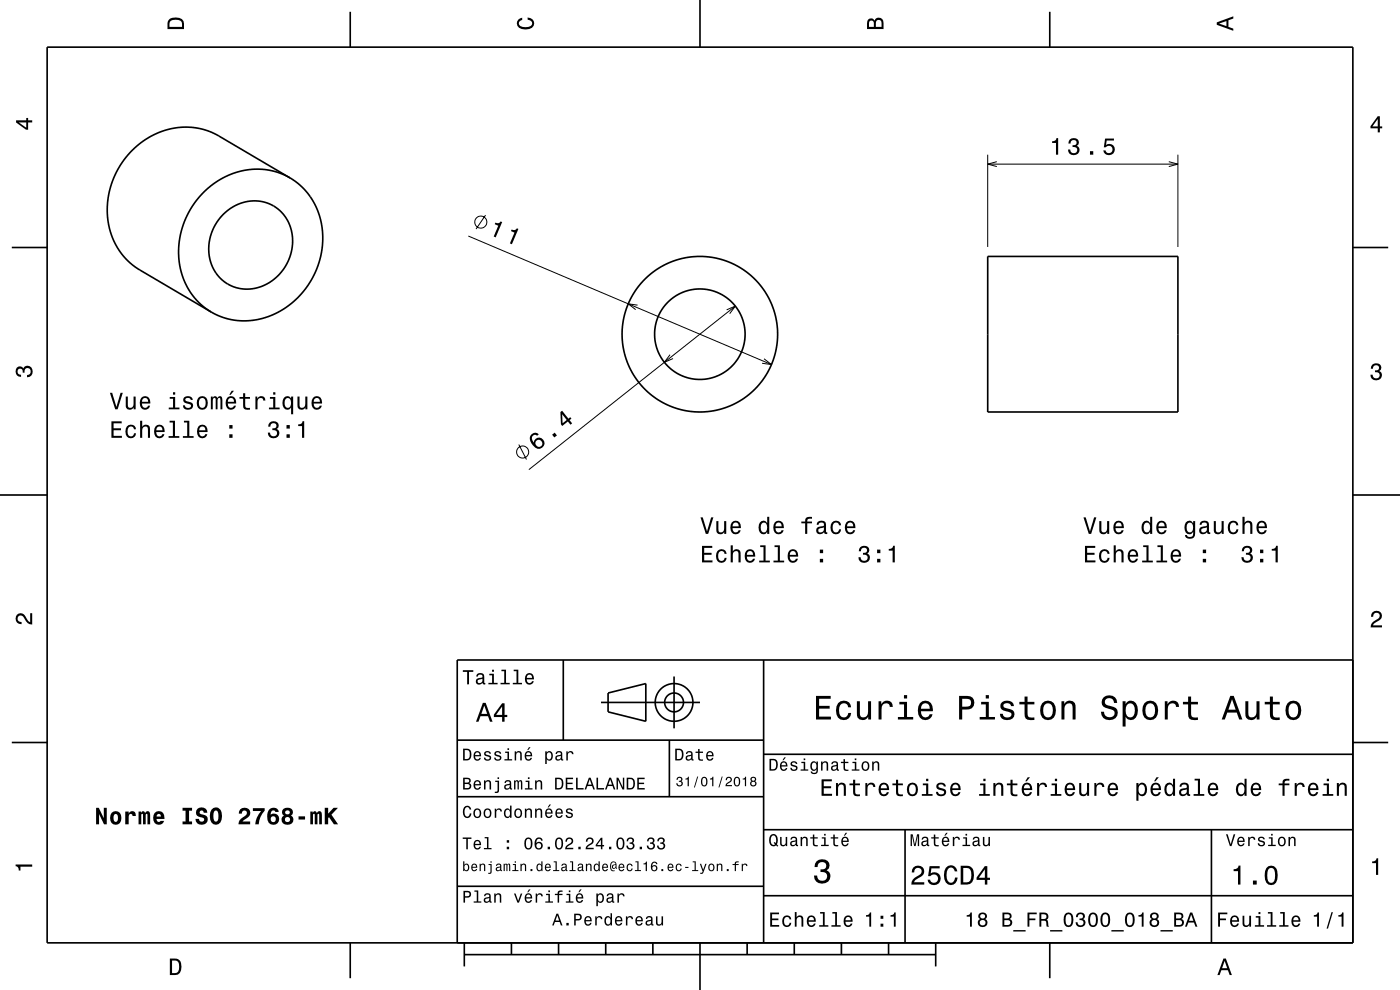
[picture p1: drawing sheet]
<svg xmlns="http://www.w3.org/2000/svg" width="297mm" height="210mm" viewBox="0 0 297 210" stroke-linecap="round" stroke-linejoin="round" font-family="sans-serif">
<g fill="none" stroke="#000" stroke-width=".21">
<path d="M209.5 32.8v19.6M209.5 34.8h40.4M211.5 34.3l-2 .5 2 .5M248 34.3l1.9 .5-1.9 .5M249.9 32.8v19.6M99.4 50.1l64.3 27.2M103 45.6l-2 3M135.3 64.7l-2-.3 1.6 1.3M142.1 75.2l-1.2 1.7 1.9-.8M154.2 65.7l1.8-.8-1.2 1.6M156 64.9l-43.8 34.7M162.1 76.1l1.6 1.2-2-.2"/>
<path d="M110.1 94.3l1.6 3.2"/>
<circle cx="102" cy="47.1" r="1.28"/>
<circle cx="110.9" cy="95.9" r="1.28"/>
</g>
<g fill="none" stroke="#000" stroke-width=".35">
<path d="M10 10h277v190h-277zM74.3 2.5v7.5M148.5 0v10M222.7 2.5v7.5M61.6 37.8l-2.9-1.3-2.9-.6-3 .1-3 .7-2.9 1.2-2.8 2-2.2 2.3-1.7 2.5-1.3 3-.8 2.8-.2 3.2 .3 3.1 1 2.9 1.4 2.6 1.8 2.1 2.4 1.8M61.6 37.8l2.5 1.9 1.8 2.1 1.4 2.6 .8 2.7 .4 2.9-.3 3.4-.8 3.1-1.4 2.9-1.9 2.7-2.3 2.2-2.6 1.8-2.9 1.2-2.7 .7h-3.2l-2.7-.5-2.9-1.3M61.6 37.8l-16-9.4-2.5-1-2.9-.4h-2.1l-2.1 .4-2 .6-2.2 1-1.8 1.2-1.9 1.6-1.5 1.7-1.4 2.1-1 2-.8 2.3-.5 2.2-.2 2.5 .2 2.1 .5 2.3 .8 2.2 1 1.8 1.7 2.2 2.1 1.7 15.8 9.3M2.5 52.5h7.5M47.5 45.4a8.4 8.4 0 0 1 13.3 1.1 10 10 0 0 1-9.7 14.7 8.6 8.6 0 0 1-6.3-11.6 10.6 10.6 0 0 1 2.7-4.2zM209.5 54.4h40.4v33h-40.4zM287 52.5h7.5M0 105h10"/>
<path d="M287 105h10M119.5 140v17M162 140v60M287 140h-190v60M2.5 157.5h7.5M97 157h65M127.5 149h21M129 147l8-2v8l-8-2zM142 157v12M143 143.5v11M287 157.5h7.5M97 169h65"/>
<path d="M162 176h125M162 160h125M192 176v24M257 176v24M97 188h65M162 190h125M74.3 200v7.5M98.5 202.5h100M98.5 200v5M108.5 200v2.5M118.5 200v2.5M128.5 200v2.5"/>
<path d="M138.5 200v2.5M148.5 200v10M158.5 200v2.5M168.5 200v2.5M178.5 200v2.5M188.5 200v2.5M198.5 200v5M222.7 200v7.5"/>
<circle cx="148.5" cy="70.9" r="9.6"/>
<circle cx="148.5" cy="70.9" r="16.5"/>
<circle cx="143" cy="149" r="2"/>
<circle cx="143" cy="149" r="4"/>
</g>
<g fill="#000">
<path d="M36 4a2.18 2.18 0 0 0-.5 2.2h3.5v-1.2a1.43 1.43 0 0 0-1.7-1.3zM36.3 4.4a2.15 2.15 0 0 1 2.2 .3l.1 1h-2.6v-1z" fill-rule="evenodd"/>
<path d="M109.9 4.2l.9-.4v.4a.7 .7 0 0 0-.7 .5 .7 .7 0 0 0 .3 .8 1.7 1.7 0 0 0 2.5-.5 .9 .9 0 0 0-1-.8v-.5a1.24 1.24 0 0 1 1.4 1.1 1.24 1.24 0 0 1-1 1.4 2.22 2.22 0 0 1-2.5-.7l-.2-.5z" fill-rule="evenodd"/>
<path d="M184.2 4.2l-.3 .7v1.3h3.5v-1.3a.98 .98 0 0 0-.7-1.1 .98 .98 0 0 0-1.2 .6 .84 .84 0 0 0-1.3-.2zM184.5 4.5a.54 .54 0 0 1 .6-.1 .54 .54 0 0 1 .3 .6v.7h-1zM185.9 4.4a.62 .62 0 0 1 .8-.1 .62 .62 0 0 1 .3 .6v.8h-1.2z" fill-rule="evenodd"/>
<path d="M258.1 4.7v.6l3.5 1.2v-.4l-1-.4v-1.4l1-.4v-.4zM258.6 5l1.6-.5v1z" fill-rule="evenodd"/>
<path d="M3.4 25.5v.5l2.1 1.5h.5v-1.5h.8v-.5h-.8v-.5h-.4v.5zM4 26h1.6v1.1z" fill-rule="evenodd"/>
<path d="M223.2 30v.3h.8v2.5h.5v-3.5h-.4a.77 .77 0 0 1-.9 .7zM227 29.6l-.3 .9h.4a.62 .62 0 0 1 .3-.8 .62 .62 0 0 1 .8 .3 .62 .62 0 0 1-.2 .8h-.5v.4a.72 .72 0 0 1 1 .4 .72 .72 0 0 1-.5 1 .72 .72 0 0 1-.9-.6l-.1-.3h-.4a1.18 1.18 0 0 0 1.5 1.2 1.18 1.18 0 0 0 .6-1.8l-.3-.2a.97 .97 0 0 0 .3-1.3 .97 .97 0 0 0-1.4-.2zM231.2 32.1v.7h.7v-.7zM234.4 29.4l-.2 1.8h.4a.79 .79 0 0 1 1.1-.1 .79 .79 0 0 1 .1 1.1 .79 .79 0 0 1-1.2-.1l-.1-.2h-.4a1.21 1.21 0 0 0 1.5 1.1 1.21 1.21 0 0 0 .8-1.7 1.21 1.21 0 0 0-1.8-.6l.2-.9h1.5v-.4z" fill-rule="evenodd"/>
<path d="M292.3 24.7l-1.6 2.1v.4h1.6v.9h.4v-.9h.5v-.4h-.5v-2.1zM292.3 25.2v1.6h-1.1z" fill-rule="evenodd"/>
<path d="M105.1 47.2l-.1 .4 .7 .3-1 2.3 .5 .2 1.3-3.3-.3-.1a.77 .77 0 0 1-1.1 .2zM108.5 48.7l-.1 .3 .7 .3-.9 2.3 .4 .2 1.4-3.2-.3-.2a.77 .77 0 0 1-1.2 .3z" fill-rule="evenodd"/>
<path d="M291.1 77.4a1.08 1.08 0 0 1 1.4-.2 1.08 1.08 0 0 1 .4 1.2l-.3 .3a1.06 1.06 0 0 1 .5 1.3 1.06 1.06 0 0 1-1.2 .7 1.1 1.1 0 0 1-1.2-1.2h.5a.71 .71 0 0 0 1 .8 .71 .71 0 0 0 .1-1.3h-.6v-.4a.61 .61 0 0 0 .8-.3 .61 .61 0 0 0-.2-.8 .61 .61 0 0 0-.9 .2l-.1 .5h-.5z" fill-rule="evenodd"/>
<path d="M3.6 78a.86 .86 0 0 1 1.4 .2 1.06 1.06 0 0 1 1.2-.6 1.06 1.06 0 0 1 .7 1.2 1.1 1.1 0 0 1-1.2 1.2v-.4a.71 .71 0 0 0 .8-1 .71 .71 0 0 0-1.3-.1v.6h-.4a.61 .61 0 0 0-.3-.8 .61 .61 0 0 0-.8 .2 .61 .61 0 0 0 .2 .8l.6 .2v.4a1.15 1.15 0 0 1-1.2-.6 1.15 1.15 0 0 1 .3-1.3z" fill-rule="evenodd"/>
<path d="M23.6 89.4v3.5h2.3v-.4h-1.8v-1.2h1.6v-.5h-1.6v-1h1.7v-.4zM26.9 90.5a1.53 1.53 0 0 0 .9 2.5 1.06 1.06 0 0 0 1.1-1.1h-.5a.67 .67 0 0 1-.6 .7 .67 .67 0 0 1-.7-.6 1.12 1.12 0 0 1 .7-1.5 .6 .6 0 0 1 .6 .6h.5a1.09 1.09 0 0 0-.8-1 1.09 1.09 0 0 0-1.2 .4zM29.7 89.3v3.6h.5v-1.6a.63 .63 0 0 1 .4-.8 .63 .63 0 0 1 .8 .4v2h.4v-1.8a.88 .88 0 0 0-.6-1 .88 .88 0 0 0-1 .5v-1.3zM33 90.5a1.55 1.55 0 0 0 .8 2.5 1.06 1.06 0 0 0 1.1-.9h-.5l-.2 .4-.4 .1a.76 .76 0 0 1-.6-1h1.7a1.17 1.17 0 0 0-.5-1.3 1.17 1.17 0 0 0-1.4 .2zM33.3 90.7a.66 .66 0 0 1 .8-.2 .66 .66 0 0 1 .4 .8h-1.3zM36 89.3v.3h.7v2.9h-.9v.4h2.2v-.4h-.9v-3.2zM39 89.3v.3h.7v2.9h-.9v.4h2.3v-.4h-.9v-3.2zM42.1 90.5a1.54 1.54 0 0 0 .8 2.5 1.06 1.06 0 0 0 1.1-.9h-.4l-.3 .4-.3 .1a.76 .76 0 0 1-.7-1h1.7a1.17 1.17 0 0 0-.5-1.3 1.17 1.17 0 0 0-1.4 .2zM42.4 90.7a.66 .66 0 0 1 .8-.2 .66 .66 0 0 1 .4 .8h-1.3zM48.6 92.1v.8h.7v-.8zM48.6 90.2v.7h.7v-.7z" fill-rule="evenodd"/>
<path d="M23.3 83.3l1.1 3.5h.5l1.2-3.5h-.5l-.9 3-.9-3zM26.7 84.1v1.8a.89 .89 0 0 0 .6 1 .89 .89 0 0 0 1.1-.5v.4h.4v-2.7h-.5v1.6a.65 .65 0 0 1-.4 .8 .65 .65 0 0 1-.8-.3v-2.1zM30 84.4a1.54 1.54 0 0 0 .8 2.5 1.05 1.05 0 0 0 1-.9h-.4l-.2 .4-.4 .1a.76 .76 0 0 1-.7-.9h1.8a1.16 1.16 0 0 0-.5-1.4 1.16 1.16 0 0 0-1.4 .2zM30.3 84.6a.66 .66 0 0 1 .8-.1 .66 .66 0 0 1 .3 .7h-1.3zM36 84.2v.4h.7v1.9h-.9v.3h2.3v-.3h-.9v-2.3zM36.7 83.2v.5h.5v-.5zM39.1 84.3a.75 .75 0 0 0-.2 .8 .75 .75 0 0 0 .7 .5l.9 .3a.63 .63 0 0 1-.6 .7 .63 .63 0 0 1-.7-.6h-.4a1.07 1.07 0 0 0 1.2 .9 1.07 1.07 0 0 0 .9-1.2l-.4-.3-1.1-.4a.54 .54 0 0 1 .4-.7 .54 .54 0 0 1 .7 .5h.4a1.03 1.03 0 0 0-.7-.8 1.03 1.03 0 0 0-1.1 .3zM42.1 84.4a1.53 1.53 0 0 0 .8 2.5 1.48 1.48 0 0 0 1.2-1.4 1.48 1.48 0 0 0-1.2-1.5l-.5 .1zM42.4 84.7a.67 .67 0 0 1 .7-.3 .67 .67 0 0 1 .5 .6 1.11 1.11 0 0 1-.7 1.5 1.17 1.17 0 0 1-.5-1.8zM44.7 84.1v2.7h.4v-1.8a.49 .49 0 0 1 .4-.6l.2 .3 .1 2.1h.3l.1-2 .3-.4 .2 .1 .1 .4v1.9h.4v-1.8a.69 .69 0 0 0-.5-1l-.6 .4-.2-.3-.3-.1-.5 .4v-.3zM49.1 82.9l-.5 .8h.3l.7-.8zM48.2 84.4a1.55 1.55 0 0 0 .8 2.5 1.06 1.06 0 0 0 1.1-.9h-.5l-.2 .4-.4 .1a.76 .76 0 0 1-.7-.9h1.8a1.17 1.17 0 0 0-.5-1.4 1.17 1.17 0 0 0-1.4 .2zM48.5 84.6a.66 .66 0 0 1 .8-.1 .66 .66 0 0 1 .3 .7h-1.3zM51.6 83.4v.8h-.8v.4h.8v1.8a1.04 1.04 0 0 0 1.4 .5v-.4a.68 .68 0 0 1-1-.3v-1.6h1v-.4h-1v-.8zM54.2 84.1v2.7h.4v-1.5a.66 .66 0 0 1 .4-.8 .66 .66 0 0 1 .8 .2v.3h.5a.9 .9 0 0 0-.7-1 .9 .9 0 0 0-1 .6v-.5zM57.3 84.2v.4h.7v1.9h-.9v.3h2.2v-.3h-.9v-2.3zM58 83.2v.5h.4v-.5zM60.2 84.4a1.57 1.57 0 0 0 .8 2.5l.4-.1 .4-.4v1.5h.4v-3.8h-.4v.4l-.2-.2a.88 .88 0 0 0-1.4 .1zM60.6 84.7a.62 .62 0 0 1 .6-.3 .62 .62 0 0 1 .5 .6 1.12 1.12 0 0 1-.7 1.5 1.19 1.19 0 0 1-.4-1.8zM63.1 84.1v1.8a.89 .89 0 0 0 .6 1 .89 .89 0 0 0 1.1-.5v.4h.4v-2.7h-.4v1.6a.65 .65 0 0 1-.4 .8 .65 .65 0 0 1-.8-.3l-.1-2.1zM66.4 84.4a1.54 1.54 0 0 0 .8 2.5 1.06 1.06 0 0 0 1.1-.9h-.5l-.2 .4-.4 .1a.76 .76 0 0 1-.7-.9h1.8a1.17 1.17 0 0 0-.5-1.4 1.17 1.17 0 0 0-1.4 .2zM66.7 84.6a.66 .66 0 0 1 .8-.1 .66 .66 0 0 1 .4 .7h-1.4z" fill-rule="evenodd"/>
<path d="M57.2 89.7l-.3 .8h.5a.62 .62 0 0 1 .3-.8 .62 .62 0 0 1 .8 .3 .62 .62 0 0 1-.2 .8l-.5 .1v.3a.72 .72 0 0 1 .9 .5 .72 .72 0 0 1-.5 .9 .72 .72 0 0 1-.9-.5v-.3h-.5a1.18 1.18 0 0 0 1.5 1.2 1.18 1.18 0 0 0 .6-1.9l-.2-.1a.91 .91 0 0 0 .4-1.1 .91 .91 0 0 0-1.1-.6zM60.8 92.1v.8h.7v-.8zM60.8 90.2v.7h.7v-.7zM63.3 90v.4h.8v2.5h.4v-3.6h-.3a.77 .77 0 0 1-.9 .7z" fill-rule="evenodd"/>
<path d="M112.6 92.3a2.12 2.12 0 0 0 2 2.9 1.16 1.16 0 0 0 .9-1.2 1.16 1.16 0 0 0-1.1-1.1 1.16 1.16 0 0 0-1.2 1 1.03 1.03 0 0 1-.1-1.5 .58 .58 0 0 1 .8 0l.4-.3a1.04 1.04 0 0 0-1.7 .2zM113.6 94.1a.75 .75 0 0 1 1.4 0 .75 .75 0 0 1-1.4 0zM117.1 92.2l.5 .6 .5-.4-.4-.6zM118.9 87.4l.1 2.6 .3 .4 1.2-1 .5 .7 .4-.3-.6-.7 .4-.3-.2-.3-.4 .3-1.4-1.7zM119.3 87.9l.9 1.2-.8 .7z" fill-rule="evenodd"/>
<path d="M148.9 115.8v3.5h2.2v-.4h-1.7v-1.2h1.6v-.4h-1.6v-1.1h1.7v-.4zM152.2 116.9a1.53 1.53 0 0 0 .8 2.5 1.05 1.05 0 0 0 1.1-1.1h-.4a.67 .67 0 0 1-.6 .7 .67 .67 0 0 1-.7-.6 1.12 1.12 0 0 1 .7-1.5 .6 .6 0 0 1 .6 .6h.4a1.09 1.09 0 0 0-.7-1 1.09 1.09 0 0 0-1.2 .4zM155 115.7v3.6h.5v-1.6a.63 .63 0 0 1 .4-.7 .63 .63 0 0 1 .7 .3l.1 2h.4v-1.8a.88 .88 0 0 0-.6-1 .88 .88 0 0 0-1 .5v-1.3zM158.3 116.9a1.54 1.54 0 0 0 .8 2.5 1.06 1.06 0 0 0 1.1-.9h-.5l-.2 .4-.4 .1a.75 .75 0 0 1-.7-.9h1.8a1.17 1.17 0 0 0-.5-1.4 1.17 1.17 0 0 0-1.4 .2zM158.6 117.1a.66 .66 0 0 1 .8-.1 .66 .66 0 0 1 .4 .7h-1.4zM161.3 115.7v.3h.7v2.9h-.9v.4h2.2v-.4h-.9v-3.2zM164.3 115.7v.3h.7v2.9h-.9v.4h2.3v-.4h-1v-3.2zM167.4 116.9a1.54 1.54 0 0 0 .8 2.5 1.06 1.06 0 0 0 1.1-.9h-.5l-.2 .4-.4 .1a.75 .75 0 0 1-.7-.9h1.8a1.17 1.17 0 0 0-.5-1.4 1.17 1.17 0 0 0-1.4 .2zM167.7 117.1a.66 .66 0 0 1 .8-.1 .66 .66 0 0 1 .4 .7h-1.4zM173.9 118.5v.8h.7v-.8zM173.9 116.6v.7h.7v-.7z" fill-rule="evenodd"/>
<path d="M148.6 109.7l1.1 3.5h.5l1.1-3.5h-.4l-.9 3-.9-3zM152 110.5v1.8a.89 .89 0 0 0 .6 1 .89 .89 0 0 0 1-.5v.4h.5v-2.7h-.5v1.6a.64 .64 0 0 1-.4 .8 .64 .64 0 0 1-.8-.3v-2.1zM155.2 110.8a1.54 1.54 0 0 0 .8 2.5 1.05 1.05 0 0 0 1.1-.8h-.4l-.2 .3-.4 .1a.75 .75 0 0 1-.7-.9h1.8a1.16 1.16 0 0 0-.5-1.3 1.16 1.16 0 0 0-1.5 .1zM155.6 111a.66 .66 0 0 1 .8-.1 .66 .66 0 0 1 .3 .8h-1.3zM161.2 110.8a1.57 1.57 0 0 0 .8 2.5l.4-.1 .4-.4v.4h.4v-3.6h-.4v1.4a.89 .89 0 0 0-1.6-.2zM161.6 111.1a.62 .62 0 0 1 .6-.2 .62 .62 0 0 1 .5 .5 1.11 1.11 0 0 1-.7 1.5 1.19 1.19 0 0 1-.4-1.8zM164.4 110.8a1.54 1.54 0 0 0 .7 2.5 1.06 1.06 0 0 0 1.1-.8h-.4l-.2 .3-.4 .1a.75 .75 0 0 1-.7-.9h1.8a1.16 1.16 0 0 0-.5-1.3 1.16 1.16 0 0 0-1.4 .1zM164.7 111a.66 .66 0 0 1 .8-.1 .66 .66 0 0 1 .3 .8h-1.3zM170 110.6v.4h.8v2.2h.5v-2.2h1v-.4h-1v-.3l.3-.3h.7v-.3a1.04 1.04 0 0 0-1.5 .7v.2zM173.5 110.7l-.2 .6h.4a.55 .55 0 0 1 .6-.5 .55 .55 0 0 1 .4 .8h-.2a1 1 0 0 0-1 .2 1 1 0 0 0-.3 1.1 .93 .93 0 0 0 1.6 0l.1 .3 .6 .1v-.4h-.2l-.1-1.6a1.02 1.02 0 0 0-.6-.9 1.02 1.02 0 0 0-1.1 .3zM173.7 112.2l1.1-.3a.77 .77 0 0 1-.2 .8 .77 .77 0 0 1-.9 .1l-.1-.3zM176.5 110.8a1.52 1.52 0 0 0 .8 2.5 1.05 1.05 0 0 0 1.1-1h-.4a.67 .67 0 0 1-.6 .7 .67 .67 0 0 1-.7-.6 1.12 1.12 0 0 1 .6-1.6 .6 .6 0 0 1 .7 .6h.4a1.09 1.09 0 0 0-.7-.9 1.09 1.09 0 0 0-1.2 .3zM179.5 110.8a1.54 1.54 0 0 0 .8 2.5 1.05 1.05 0 0 0 1.1-.8h-.4l-.2 .3-.4 .1a.75 .75 0 0 1-.7-.9h1.8a1.16 1.16 0 0 0-.5-1.3 1.16 1.16 0 0 0-1.5 .1zM179.9 111a.66 .66 0 0 1 .8-.1 .66 .66 0 0 1 .3 .8h-1.3z" fill-rule="evenodd"/>
<path d="M182.5 116.1l-.3 .8h.4a.62 .62 0 0 1 .4-.7 .62 .62 0 0 1 .8 .2 .62 .62 0 0 1-.2 .8l-.5 .1v.4a.72 .72 0 0 1 .9 .4 .72 .72 0 0 1-.5 .9 .72 .72 0 0 1-.9-.5v-.3h-.5a1.18 1.18 0 0 0 1.5 1.2 1.18 1.18 0 0 0 .6-1.8l-.2-.2a.9 .9 0 0 0 .3-1.1 .9 .9 0 0 0-1-.5zM186.1 118.5v.8h.7v-.8zM186.1 116.6v.7h.7v-.7zM188.5 116.4v.4h.9v2.5h.4v-3.5h-.3a.77 .77 0 0 1-1 .6z" fill-rule="evenodd"/>
<path d="M230.2 115.8v3.5h2.2v-.4h-1.8v-1.2h1.6v-.4h-1.6v-1.1h1.8v-.4zM233.4 116.9a1.53 1.53 0 0 0 .9 2.5 1.06 1.06 0 0 0 1.1-1.1h-.4a.67 .67 0 0 1-.7 .7 .67 .67 0 0 1-.7-.6 1.12 1.12 0 0 1 .7-1.5 .6 .6 0 0 1 .6 .6h.5a1.09 1.09 0 0 0-.8-1 1.09 1.09 0 0 0-1.2 .4zM236.3 115.7v3.6h.4v-1.6a.64 .64 0 0 1 .4-.7 .64 .64 0 0 1 .8 .3v2h.5v-1.8a.88 .88 0 0 0-.6-1 .88 .88 0 0 0-1.1 .5v-1.3zM239.5 116.9a1.54 1.54 0 0 0 .8 2.5 1.06 1.06 0 0 0 1.1-.9h-.4l-.3 .4-.3 .1a.76 .76 0 0 1-.7-.9h1.8a1.16 1.16 0 0 0-.5-1.4 1.16 1.16 0 0 0-1.5 .2zM239.9 117.1a.66 .66 0 0 1 .8-.1 .66 .66 0 0 1 .3 .7h-1.3zM242.5 115.7v.3h.7v2.9h-.9v.4h2.3v-.4h-.9v-3.2zM245.6 115.7v.3h.6v2.9h-.9v.4h2.3v-.4h-.9v-3.2zM248.6 116.9a1.54 1.54 0 0 0 .8 2.5 1.05 1.05 0 0 0 1.1-.9h-.4l-.2 .4-.4 .1a.75 .75 0 0 1-.7-.9h1.8a1.16 1.16 0 0 0-.5-1.4 1.16 1.16 0 0 0-1.5 .2zM249 117.1a.66 .66 0 0 1 .8-.1 .66 .66 0 0 1 .3 .7h-1.3zM255.2 118.5v.8h.7v-.8zM255.2 116.6v.7h.7v-.7z" fill-rule="evenodd"/>
<path d="M229.8 109.7l1.2 3.5h.5l1.1-3.5h-.5l-.9 3-.9-3zM233.2 110.5v1.8a.89 .89 0 0 0 .6 1 .89 .89 0 0 0 1.1-.5v.4h.4v-2.7h-.4v1.6a.65 .65 0 0 1-.4 .8 .65 .65 0 0 1-.8-.3v-2.1zM236.5 110.8a1.54 1.54 0 0 0 .8 2.5 1.06 1.06 0 0 0 1.1-.8h-.5l-.2 .3-.4 .1a.75 .75 0 0 1-.7-.9h1.8a1.17 1.17 0 0 0-.5-1.3 1.17 1.17 0 0 0-1.4 .1zM236.8 111a.66 .66 0 0 1 .8-.1 .66 .66 0 0 1 .4 .8h-1.4zM242.5 110.8a1.57 1.57 0 0 0 .7 2.5l.5-.1 .3-.4v.4h.4v-3.6h-.4v1.4a.89 .89 0 0 0-1.5-.2zM242.8 111.1a.62 .62 0 0 1 .7-.2 .62 .62 0 0 1 .4 .5 1.11 1.11 0 0 1-.6 1.5 1.19 1.19 0 0 1-.5-1.8zM245.6 110.8a1.54 1.54 0 0 0 .8 2.5 1.06 1.06 0 0 0 1.1-.8h-.5l-.2 .3-.3 .1a.76 .76 0 0 1-.7-.9h1.7a1.17 1.17 0 0 0-.5-1.3 1.17 1.17 0 0 0-1.4 .1zM245.9 111a.66 .66 0 0 1 .8-.1 .66 .66 0 0 1 .4 .8h-1.3zM251.6 110.8a1.57 1.57 0 0 0 .7 2.5l.5-.1 .3-.4a.73 .73 0 0 1-.3 1 .73 .73 0 0 1-1-.3h-.4a1.1 1.1 0 0 0 1.2 .8 1.1 1.1 0 0 0 .9-1.2v-2.6h-.4v.5l-.3-.4a.89 .89 0 0 0-1.2 .2zM251.9 111.1a.63 .63 0 0 1 .7-.2 .63 .63 0 0 1 .5 .5 1.1 1.1 0 0 1-.7 1.5 1.19 1.19 0 0 1-.5-1.8zM254.8 110.7l-.3 .6h.4a.55 .55 0 0 1 .7-.5 .55 .55 0 0 1 .3 .8h-.2a1 1 0 0 0-1 .2 1 1 0 0 0-.3 1.1 .94 .94 0 0 0 1.7 0l.1 .3 .5 .1v-.4h-.2v-1.6a1.02 1.02 0 0 0-1.7-.6zM254.9 112.2l1.1-.3a.77 .77 0 0 1-.2 .8 .77 .77 0 0 1-.9 .1zM257.5 110.5v1.8a.89 .89 0 0 0 .6 1 .89 .89 0 0 0 1.1-.5v.4h.4v-2.7h-.4v1.6a.65 .65 0 0 1-.4 .8 .65 .65 0 0 1-.8-.3l-.1-2.1zM260.8 110.8a1.53 1.53 0 0 0 .8 2.5 1.05 1.05 0 0 0 1.1-1h-.4a.67 .67 0 0 1-.6 .7 .67 .67 0 0 1-.7-.6 1.12 1.12 0 0 1 .6-1.6 .6 .6 0 0 1 .7 .6h.4a1.09 1.09 0 0 0-.8-.9 1.09 1.09 0 0 0-1.1 .3zM263.6 109.6v3.6h.4v-1.5a.63 .63 0 0 1 .4-.8 .63 .63 0 0 1 .8 .4v1.9h.5v-1.7a.88 .88 0 0 0-.6-1 .88 .88 0 0 0-1.1 .4v-1.3zM266.8 110.8a1.54 1.54 0 0 0 .8 2.5 1.06 1.06 0 0 0 1.1-.8h-.4l-.2 .3-.4 .1a.75 .75 0 0 1-.7-.9h1.8a1.17 1.17 0 0 0-.5-1.3 1.17 1.17 0 0 0-1.5 .1zM267.2 111a.66 .66 0 0 1 .8-.1 .66 .66 0 0 1 .3 .8h-1.3z" fill-rule="evenodd"/>
<path d="M263.7 116.1l-.3 .8h.5a.62 .62 0 0 1 .3-.7 .62 .62 0 0 1 .8 .2 .62 .62 0 0 1-.2 .8l-.5 .1v.4a.72 .72 0 0 1 1 .4 .72 .72 0 0 1-.5 .9 .72 .72 0 0 1-.9-.5l-.1-.3h-.4a1.18 1.18 0 0 0 1.5 1.2 1.18 1.18 0 0 0 .6-1.8l-.3-.2a.9 .9 0 0 0 .4-1.1 .9 .9 0 0 0-1.1-.5zM267.3 118.5v.8h.7v-.8zM267.3 116.6v.7h.7v-.7zM269.8 116.4v.4h.8v2.5h.5v-3.5h-.4a.77 .77 0 0 1-.9 .6z" fill-rule="evenodd"/>
<path d="M3.6 130.4a1.22 1.22 0 0 1 2 .7l.4 .6 .4 .3v-1.9h.4v2.4a1.8 1.8 0 0 1-1.7-1.4 .71 .71 0 0 0-.9-.5 .71 .71 0 0 0-.5 .8 .71 .71 0 0 0 .9 .5v.5a1.18 1.18 0 0 1-1.2-.7 1.18 1.18 0 0 1 .2-1.3z" fill-rule="evenodd"/>
<path d="M291.2 129.9a1.18 1.18 0 0 1 1.9 .3 1.18 1.18 0 0 1-1 1.7l-.5 .3-.3 .5h1.9v.4h-2.4a1.8 1.8 0 0 1 1.4-1.8 .71 .71 0 0 0 .5-.8 .71 .71 0 0 0-.9-.5 .71 .71 0 0 0-.5 .8h-.4z" fill-rule="evenodd"/>
<path d="M98.2 158.8v2.5h.9a1.37 1.37 0 0 0 .7-2.2 1.56 1.56 0 0 0-1.6-.3zM98.6 159.1a.98 .98 0 0 1 1.1 .7 .98 .98 0 0 1-.6 1.2h-.5zM100.7 159.6a1.04 1.04 0 0 0-.2 1.2 1.04 1.04 0 0 0 1 .5l.5-.5h-.3l-.4 .3a.54 .54 0 0 1-.5-.7h1.3a.83 .83 0 0 0-.4-.9 .83 .83 0 0 0-1 .1zM100.9 159.7l.2-.1a.47 .47 0 0 1 .5 .1 .47 .47 0 0 1 .1 .5h-.9zM102.9 159.5l-.2 .1a.69 .69 0 0 0 .9 .9l.2 .1a.43 .43 0 0 1-.4 .5 .43 .43 0 0 1-.4-.4h-.3a.74 .74 0 0 0 .9 .7 .74 .74 0 0 0 .5-1l-1-.4a.38 .38 0 0 1 .3-.5 .38 .38 0 0 1 .4 .4h.3a.78 .78 0 0 0-1.2-.4zM105.1 159.5l-.2 .1a.69 .69 0 0 0 .9 .9l.2 .1a.43 .43 0 0 1-.4 .5 .43 .43 0 0 1-.5-.4h-.3a.74 .74 0 0 0 .9 .7 .74 .74 0 0 0 .5-1l-.9-.4a.38 .38 0 0 1 .3-.5 .38 .38 0 0 1 .4 .4h.3a.77 .77 0 0 0-1.2-.4zM107.2 159.4v.3h.5v1.3h-.7v.3h1.6v-.3h-.6v-1.6zM107.7 158.7v.4h.3v-.4zM109.2 159.4v1.9h.3v-1.1a.45 .45 0 0 1 .4-.6 .45 .45 0 0 1 .5 .5v1.2h.3v-1.3a.63 .63 0 0 0-.5-.7 .63 .63 0 0 0-.7 .4v-.3zM112.2 158.5l-.4 .6h.3l.5-.6zM111.5 159.6a1.04 1.04 0 0 0-.2 1.2 1.04 1.04 0 0 0 1.1 .5l.5-.5h-.3l-.5 .3a.54 .54 0 0 1-.5-.7h1.3a.83 .83 0 0 0-.4-.9 .83 .83 0 0 0-1 .1zM111.8 159.7l.1-.1a.48 .48 0 0 1 .5 .1 .48 .48 0 0 1 .2 .5h-1zM115.7 159.4v2.7h.3v-1.1a.66 .66 0 0 0 .7 .4 .66 .66 0 0 0 .5-.6 .91 .91 0 0 0 0-1.1 .91 .91 0 0 0-1-.3l-.2 .3v-.3zM116.1 159.8a.45 .45 0 0 1 .5-.2 .45 .45 0 0 1 .3 .4 .65 .65 0 0 1 .1 .8 .65 .65 0 0 1-.7 .2 .98 .98 0 0 1-.2-1.2zM118.1 159.5l-.2 .4h.3a.39 .39 0 0 1 .4-.3 .39 .39 0 0 1 .3 .5h-.1a.65 .65 0 0 0-1 .4 .65 .65 0 0 0 .6 .9l.6-.3 .1 .2h.4v-.2l-.2-.1v-1.1a.72 .72 0 0 0-.5-.6 .72 .72 0 0 0-.7 .2zM118.2 160.6l.8-.3a.55 .55 0 0 1-.2 .7 .55 .55 0 0 1-.6 0zM120.1 159.4v1.9h.4v-1.1a.47 .47 0 0 1 .2-.6 .47 .47 0 0 1 .6 .2v.2h.4a.64 .64 0 0 0-.5-.7 .64 .64 0 0 0-.8 .4v-.3z" fill-rule="evenodd"/>
<path d="M98.2 142.2v.3h.9v2.7h.4v-2.7h.9v-.3zM101.3 143l-.3 .5h.4a.47 .47 0 0 1 .5-.4 .47 .47 0 0 1 .4 .6l-.2 .1a.84 .84 0 0 0-1 .2 .84 .84 0 0 0 0 1.1 .9 .9 0 0 0 1.3-.2l.1 .2 .5 .1v-.3l-.3-.1v-1.3a.87 .87 0 0 0-1.4-.5zM101.4 144.3l.9-.3a.66 .66 0 0 1-.1 .7 .66 .66 0 0 1-.8 .1zM103.8 142.9v.3h.6v1.6h-.8v.4h2v-.4h-.8v-1.9zM104.4 142.1v.4h.4v-.4zM106.4 142.1v.3h.6v2.4h-.8v.4h1.9v-.4h-.7v-2.7zM109 142.1v.3h.6v2.4h-.8v.4h1.9v-.4h-.7v-2.7zM111.6 143.1a1.32 1.32 0 0 0 .7 2.1 .9 .9 0 0 0 .9-.7h-.3l-.2 .3-.4 .1a.65 .65 0 0 1-.6-.8h1.6a1 1 0 0 0-.4-1.2 1 1 0 0 0-1.3 .2zM111.9 143.3a.57 .57 0 0 1 .7-.1 .57 .57 0 0 1 .3 .6h-1.2z" fill-rule="evenodd"/>
<path d="M102.4 149.1l-1.4 4h.5l.4-1.2h1.6l.4 1.2h.6l-1.5-4zM102.7 149.7l.7 1.7h-1.3zM106.5 149.2l-1.7 2.4v.5h1.7v1h.5v-1h.6v-.5h-.6v-2.4zM106.5 149.9v1.7h-1.3z" fill-rule="evenodd"/>
<path d="M143.2 158.8v2.5h.9a1.37 1.37 0 0 0 .7-2.2 1.56 1.56 0 0 0-1.6-.3zM143.6 159.1a.98 .98 0 0 1 1.1 .7 .98 .98 0 0 1-.6 1.2h-.5zM145.7 159.5l-.2 .4h.3a.39 .39 0 0 1 .5-.3 .39 .39 0 0 1 .3 .5h-.2a.65 .65 0 0 0-.9 .4 .65 .65 0 0 0 .5 .9l.7-.3v.2h.4v-.2l-.1-.1-.1-1.1a.73 .73 0 0 0-.4-.6 .73 .73 0 0 0-.8 .2zM145.8 160.6l.8-.3a.55 .55 0 0 1-.1 .7 .55 .55 0 0 1-.7 0zM148.1 158.9v.5h-.5v.3h.5v1.3a.75 .75 0 0 0 1 .4v-.3a.48 .48 0 0 1-.7-.3v-1.1h.7v-.3h-.7v-.5zM150 159.6a1.04 1.04 0 0 0-.2 1.2 1.04 1.04 0 0 0 1.1 .5l.5-.5h-.4l-.4 .3a.54 .54 0 0 1-.5-.7h1.3a.83 .83 0 0 0-.4-.9 .83 .83 0 0 0-1 .1zM150.3 159.7l.1-.1a.48 .48 0 0 1 .5 .1 .48 .48 0 0 1 .2 .5h-1z" fill-rule="evenodd"/>
<path d="M173.1 147.6v5h3.2v-.6h-2.5v-1.7h2.2v-.6h-2.2v-1.5h2.4v-.6zM177.8 149.2a2.59 2.59 0 0 0 .5 3.4 1.58 1.58 0 0 0 2.3-1.4h-.6a.95 .95 0 0 1-.9 1 .95 .95 0 0 1-1-.9 1.59 1.59 0 0 1 .9-2.1 .85 .85 0 0 1 .9 .8h.7a1.56 1.56 0 0 0-1.1-1.3 1.56 1.56 0 0 0-1.7 .5zM181.8 148.8v2.5a1.27 1.27 0 0 0 .9 1.4 1.27 1.27 0 0 0 1.5-.7v.6h.6v-3.8h-.6v2.2a.92 .92 0 0 1-.6 1.1 .92 .92 0 0 1-1.2-.4v-2.9zM186.4 148.8v3.8h.6v-2.2a.95 .95 0 0 1 .5-1.1 .95 .95 0 0 1 1.2 .3l.1 .4h.6a1.28 1.28 0 0 0-1-1.4 1.28 1.28 0 0 0-1.4 .8v-.6zM190.8 148.9v.5h1v2.7h-1.3v.5h3.2v-.5h-1.3v-3.2zM191.8 147.4v.8h.6v-.8zM195.1 149.2a2.62 2.62 0 0 0 .5 3.4 1.57 1.57 0 0 0 2.2-1.1h-.6l-.3 .5-.5 .2a1.08 1.08 0 0 1-1-1.3h2.5a1.66 1.66 0 0 0-.7-2 1.66 1.66 0 0 0-2.1 .3zM195.6 149.5a.94 .94 0 0 1 1.2-.2 .94 .94 0 0 1 .5 1h-1.9zM203.5 147.6v5h.6v-2.1h.8a1.47 1.47 0 0 0 1.8-1.2 1.47 1.47 0 0 0-1.5-1.7zM204.1 148.2a1.6 1.6 0 0 1 1.8 .5 .86 .86 0 0 1 0 .9 .86 .86 0 0 1-.9 .3h-.9zM208.1 148.9v.5h1v2.7h-1.3v.5h3.3v-.5h-1.3v-3.2zM209.1 147.4v.8h.7v-.8zM212.6 148.9a1.08 1.08 0 0 0-.3 1.2 1.08 1.08 0 0 0 1 .7l1.1 .4a.57 .57 0 0 1 .2 .6 .57 .57 0 0 1-.5 .4 .96 .96 0 0 1-1.4-.8h-.6a1.6 1.6 0 0 0 1.3 1.4 1.6 1.6 0 0 0 1.7-.8 1.13 1.13 0 0 0-1-1.6l-1.1-.3-.2-.4a.87 .87 0 0 1 .9-.5 .87 .87 0 0 1 .8 .6h.6a1.41 1.41 0 0 0-2.1-1.1zM217.4 147.8v1.1h-1.1v.5h1.1v2.6l.2 .4 .4 .3h1.4v-.5a.97 .97 0 0 1-1.4-.5v-2.3h1.4v-.5h-1.4v-1.1zM221.1 149.2a2.56 2.56 0 0 0 .5 3.4 1.72 1.72 0 0 0 1.8-.2 1.72 1.72 0 0 0 .6-1.7 1.7 1.7 0 0 0-.9-1.9 1.7 1.7 0 0 0-2 .4zM221.6 149.6a.96 .96 0 0 1 1-.4 .96 .96 0 0 1 .7 .8 1.59 1.59 0 0 1-1 2.2 1.19 1.19 0 0 1-1-1.5zM225.2 148.8v3.8h.6v-2.2a.97 .97 0 0 1 .5-1.1 .97 .97 0 0 1 1.1 .2l.1 .7v2.4h.7v-2.5a1.27 1.27 0 0 0-.9-1.4 1.27 1.27 0 0 0-1.5 .6v-.5zM234.1 147.9a1.38 1.38 0 0 0-.3 1.5 1.38 1.38 0 0 0 1.3 .9 1.25 1.25 0 0 1 1.4 .9 1.15 1.15 0 0 1-1.3 .9 1.15 1.15 0 0 1-1-1.1h-.7a1.8 1.8 0 0 0 1.7 1.8 1.8 1.8 0 0 0 1.9-1.6 1.46 1.46 0 0 0-1.5-1.4l-.6-.2a.83 .83 0 0 1-.5-1.1 .83 .83 0 0 1 1.2-.3l.5 .5 .1 .4h.7a1.67 1.67 0 0 0-1-1.6 1.67 1.67 0 0 0-1.9 .4zM238.2 148.8v5.3h.6v-2.1a1.32 1.32 0 0 0 1.4 .7 1.32 1.32 0 0 0 1.1-1.1 2.43 2.43 0 0 0-.8-2.8 1.21 1.21 0 0 0-1.7 .5v-.5zM239.1 149.6a.9 .9 0 0 1 .9-.4 .9 .9 0 0 1 .7 .8 1.61 1.61 0 0 1-.9 2.2 1.18 1.18 0 0 1-1-1.5zM242.8 149.2a2.56 2.56 0 0 0 .5 3.4 1.72 1.72 0 0 0 1.8-.2 1.72 1.72 0 0 0 .6-1.7 1.7 1.7 0 0 0-.9-1.9 1.7 1.7 0 0 0-2 .4zM243.3 149.6a.96 .96 0 0 1 1-.4 .96 .96 0 0 1 .7 .8 1.59 1.59 0 0 1-1 2.2 1.19 1.19 0 0 1-1-1.5zM247.1 148.8v3.8h.6v-2.2a.95 .95 0 0 1 .5-1.1 .95 .95 0 0 1 1.2 .3l.1 .4h.6a1.28 1.28 0 0 0-1-1.4 1.28 1.28 0 0 0-1.4 .8v-.6zM252 147.8v1.1h-1v.5h1l.1 2.6 .2 .4 .4 .3h1.4v-.5a.97 .97 0 0 1-1.4-.5v-2.3h1.4v-.5h-1.4v-1.1zM261 147.6l-1.8 5h.6l.6-1.4h2l.5 1.4h.7l-1.9-5zM261.4 148.3l.7 2.2h-1.5zM264.2 148.8v2.5a1.27 1.27 0 0 0 .9 1.4 1.27 1.27 0 0 0 1.5-.7v.6h.6v-3.8h-.6v2.2a.92 .92 0 0 1-.6 1.1 .92 .92 0 0 1-1.1-.4l-.1-2.9zM269.4 147.8v1.1h-1.1v.5h1.1v2.6l.2 .4 .4 .3 .7 .1 .8-.1v-.5a.97 .97 0 0 1-1.4-.5l-.1-2.3h1.5v-.5h-1.5v-1.1zM273.1 149.2a2.56 2.56 0 0 0 .6 3.4 1.72 1.72 0 0 0 1.8-.2 1.72 1.72 0 0 0 .6-1.7 1.7 1.7 0 0 0-.9-1.9 1.7 1.7 0 0 0-2.1 .4zM273.6 149.6a.96 .96 0 0 1 1-.4 .96 .96 0 0 1 .7 .8 1.59 1.59 0 0 1-.9 2.2 1.19 1.19 0 0 1-1.1-1.5z" fill-rule="evenodd"/>
<path d="M20.4 171.4v3.5h.6v-2.2l1.1 2.2h.5v-3.5h-.6v2.2l-1-2.2zM23.7 172.4a1.52 1.52 0 0 0 .9 2.6 1.48 1.48 0 0 0 1.2-1.5 1.48 1.48 0 0 0-1.3-1.4zM24.4 172.7h.2a.99 .99 0 0 1 0 1.6 1.01 1.01 0 0 1-.2-1.6zM26.6 172.1v2.8h.7v-1.8l.2-.4 .5 .1 .1 .3h.7a.8 .8 0 0 0-.5-1 .8 .8 0 0 0-1 .5v-.5zM29.4 172.1v2.8h.6v-2l.2-.3 .1 .2v2.1h.6v-2l.2-.3 .2 .2v2.1h.6l-.2-2.6-.4-.2-.5 .3-.2-.2-.3-.1-.4 .3v-.3zM32.8 172.4a1.47 1.47 0 0 0-.2 1.7 1.47 1.47 0 0 0 1.5 .8l.3-.1 .4-.7h-.7a.44 .44 0 0 1-.5 .3 .44 .44 0 0 1-.4-.4v-.3h1.7a1.25 1.25 0 0 0-.5-1.4 1.25 1.25 0 0 0-1.6 .1zM33.4 172.8l.3-.2a.49 .49 0 0 1 .5 .6h-1zM38.7 171.4v.6h.7v2.3h-.7v.6h2v-.6h-.6v-2.3h.6v-.6zM41.9 171.6a1.08 1.08 0 0 0-.2 1.2 1.08 1.08 0 0 0 1.1 .6l.3 .1a.52 .52 0 0 1-.3 .8 .52 .52 0 0 1-.6-.6h-.7a1.29 1.29 0 0 0 1.4 1.2 1.29 1.29 0 0 0 1.1-1.5 2.05 2.05 0 0 0-1.5-.8l-.2-.3 .2-.3 .3-.1 .3 .1 .1 .4h.8a1.24 1.24 0 0 0-.8-1.1 1.24 1.24 0 0 0-1.3 .3zM44.9 171.7a2.53 2.53 0 0 0 .4 3.1 1.22 1.22 0 0 0 1.7-.9 1.93 1.93 0 0 0-.9-2.6l-.8 .1zM45.6 172l.2-.1a1.63 1.63 0 0 1 .3 2.3h-.5a2.18 2.18 0 0 1 0-2.2zM51 171.7l-.3 .9h.6a.56 .56 0 0 1 .8-.6 .56 .56 0 0 1 0 1l-.3 .2a2.04 2.04 0 0 0-1.2 1.7h2.5v-.6h-1.6l.8-.7a1.22 1.22 0 0 0 .6-1.8 1.22 1.22 0 0 0-1.9-.1zM53.6 171.4v.6h1.8a4.8 4.8 0 0 0-1.2 2.9h.7a4.6 4.6 0 0 1 1.2-2.9v-.6zM57.2 171.6a2.35 2.35 0 0 0 .2 3.3 1.19 1.19 0 0 0 1.8-1.1 1.19 1.19 0 0 0-1.8-1 .73 .73 0 0 1 .6-.9l.3 .1 .1 .2h.7a1.13 1.13 0 0 0-1.9-.6zM57.3 173.7a.6 .6 0 0 1 1.2 0 .6 .6 0 0 1-1.2 0zM60.1 171.6a.88 .88 0 0 0 .1 1.4 1.06 1.06 0 0 0-.4 1.3 1.06 1.06 0 0 0 1.2 .7 1.06 1.06 0 0 0 1.2-.7 1.06 1.06 0 0 0-.5-1.3 .94 .94 0 0 0 .4-1.1 .94 .94 0 0 0-1.1-.6zM60.4 173.9a.56 .56 0 0 1 1.1 0 .56 .56 0 0 1-1.1 0zM60.5 172.4a.5 .5 0 0 1 1 0 .5 .5 0 0 1-1 0zM63.3 173.2v.6h1.4v-.6zM65.8 172.1v2.8h.6v-2l.2-.3 .2 .2v2.1h.5v-2l.3-.3 .1 .2v2.1h.6l-.1-2.6-.5-.2-.5 .3-.4-.3-.5 .3v-.3zM68.9 171.4v3.5h.7v-1.4l.2-.2 1 1.6h.9l-1.4-2.1 1.4-1.4h-.9l-1.2 1.2v-1.2z" fill-rule="evenodd"/>
<path d="M98.3 165v2.5h.9a.7 .7 0 0 0 .8-.6 .7 .7 0 0 0-.5-.8 .61 .61 0 0 0 .3-.7 .61 .61 0 0 0-.7-.4zM98.6 165.3h.5a.38 .38 0 0 1 .4 .4 .38 .38 0 0 1-.4 .3h-.5zM98.6 166.3h.5a.44 .44 0 0 1 .5 .4 .44 .44 0 0 1-.4 .5h-.6zM100.7 165.7a1.04 1.04 0 0 0-.2 1.2 1.04 1.04 0 0 0 1 .6l.5-.6h-.3l-.4 .4a.54 .54 0 0 1-.5-.7h1.3a.83 .83 0 0 0-.4-1 .83 .83 0 0 0-1 .1zM100.9 165.9l.2-.1a.47 .47 0 0 1 .5 .1 .47 .47 0 0 1 .1 .4h-.9zM102.7 165.5v2h.3v-1.1a.45 .45 0 0 1 .4-.7 .45 .45 0 0 1 .5 .6v1.2h.3v-1.3a.63 .63 0 0 0-.5-.7 .63 .63 0 0 0-.7 .3v-.3zM105.1 165.6v.3h.5v1.7l-.2 .3h-.4v.3a.62 .62 0 0 0 .9-.6v-2zM105.6 164.9v.3h.3v-.3zM107.2 165.6l-.2 .5h.3a.39 .39 0 0 1 .5-.4 .39 .39 0 0 1 .3 .6h-.2a.65 .65 0 0 0-.9 .4 .65 .65 0 0 0 .5 .8l.7-.3v.2l.4 .1v-.3h-.1l-.1-1.1a.73 .73 0 0 0-.4-.6 .73 .73 0 0 0-.8 .1zM107.3 166.7l.8-.2a.55 .55 0 0 1-.1 .6 .55 .55 0 0 1-.7 .1zM109.1 165.5v2h.2v-1.3l.2-.4h.2l.1 .2v1.5h.3v-1.5l.2-.3 .2 .4v1.4h.3v-1.4a.5 .5 0 0 0-.4-.6l-.4 .2-.3-.2-.4 .2v-.2zM111.5 165.6v.3h.5v1.3h-.6v.3h1.6v-.3h-.7v-1.6zM112 164.9v.3h.3v-.3zM113.5 165.5v2h.3v-1.1a.45 .45 0 0 1 .3-.6 .45 .45 0 0 1 .6 .2v1.5h.3v-1.3a.63 .63 0 0 0-.4-.7 .63 .63 0 0 0-.8 .3v-.3zM117.8 165v2.5h.8a1.37 1.37 0 0 0 .7-2.2 1.55 1.55 0 0 0-1.5-.3zM118.1 165.3a.98 .98 0 0 1 1.1 .7 .98 .98 0 0 1-.6 1.2h-.5zM120 165v2.5h1.6v-.3h-1.3v-.9h1.2v-.3h-1.2v-.7h1.3v-.3zM122.2 165v2.5h1.6v-.3h-1.3v-2.2zM124.9 165l-.9 2.5h.3l.3-.8h1l.3 .8h.3l-.9-2.5zM125.1 165.3l.4 1.1h-.8zM126.5 165v2.5h1.7v-.3h-1.3v-2.2zM129.3 165l-.9 2.5h.3l.2-.8h1l.3 .8h.3l-.9-2.5zM129.4 165.3l.4 1.1h-.7zM130.8 165v2.5h.3v-2.1l.9 2.1h.4v-2.5h-.3v2l-.9-2zM132.9 165v2.5h.9a1.37 1.37 0 0 0 .7-2.2 1.55 1.55 0 0 0-1.6-.3zM133.3 165.3a.98 .98 0 0 1 1.1 .7 .98 .98 0 0 1-.6 1.2h-.5zM135.2 165v2.5h1.6v-.3h-1.3v-.9h1.1v-.3h-1.1v-.7h1.3v-.3z" fill-rule="evenodd"/>
<path d="M98.4 171.2a1.45 1.45 0 0 0 .7 2.3 .94 .94 0 0 0 .9-1h-.3a.59 .59 0 0 1-.8 .7 1.31 1.31 0 0 1 .2-2l.3 .1 .2 .4h.4a.85 .85 0 0 0-.6-.8 .85 .85 0 0 0-1 .3zM100.6 171.7a1.04 1.04 0 0 0-.1 1.3 1.04 1.04 0 0 0 1.1 .5 1.04 1.04 0 0 0 .5-1.3 1.04 1.04 0 0 0-1.2-.7zM100.9 171.9a.48 .48 0 0 1 .5-.1 .48 .48 0 0 1 .3 .4 .66 .66 0 0 1 0 .7 .66 .66 0 0 1-.7 .3 .98 .98 0 0 1-.1-1.3zM102.8 171.7a1.04 1.04 0 0 0-.2 1.3 1.04 1.04 0 0 0 1.2 .5 1.04 1.04 0 0 0 .5-1.3 1.04 1.04 0 0 0-1.2-.7zM103 171.9a.48 .48 0 0 1 .5-.1 .48 .48 0 0 1 .4 .4 .66 .66 0 0 1 0 .7 .66 .66 0 0 1-.7 .3 .97 .97 0 0 1-.2-1.3zM105 171.5v2h.3v-1.1a.47 .47 0 0 1 .2-.6 .47 .47 0 0 1 .6 .2l.1 .1h.3a.64 .64 0 0 0-.5-.6 .64 .64 0 0 0-.7 .4v-.4zM107.1 171.7a1.06 1.06 0 0 0-.2 1.2 1.06 1.06 0 0 0 .9 .6l.4-.3v.3h.3v-2.6h-.3v.9a.63 .63 0 0 0-1.1-.1zM107.4 171.9a.44 .44 0 0 1 .4-.1 .44 .44 0 0 1 .4 .4 .65 .65 0 0 1 0 .7 .65 .65 0 0 1-.7 .3l-.2-.4zM109.3 171.7a1.04 1.04 0 0 0-.1 1.3 1.04 1.04 0 0 0 1.1 .5 1.04 1.04 0 0 0 .5-1.3 1.04 1.04 0 0 0-1.2-.7zM109.5 171.9a.48 .48 0 0 1 .6-.1 .48 .48 0 0 1 .3 .4 .66 .66 0 0 1 0 .7 .66 .66 0 0 1-.7 .3 .98 .98 0 0 1-.2-1.3zM111.4 171.5v2h.3v-1.1a.45 .45 0 0 1 .3-.7 .45 .45 0 0 1 .5 .6v1.2h.4v-1.3a.63 .63 0 0 0-.5-.7 .63 .63 0 0 0-.7 .3v-.3zM113.5 171.5v2h.3v-1.1a.45 .45 0 0 1 .3-.6 .45 .45 0 0 1 .6 .2v1.5h.3v-1.3a.63 .63 0 0 0-.4-.7 .63 .63 0 0 0-.8 .3v-.3zM116.5 170.7l-.3 .6h.2l.5-.6zM115.9 171.7a1.04 1.04 0 0 0-.2 1.2 1.04 1.04 0 0 0 1 .6l.5-.6h-.3l-.4 .4a.54 .54 0 0 1-.5-.7h1.2a.83 .83 0 0 0-.3-1 .83 .83 0 0 0-1 .1zM116.1 171.9l.2-.1a.47 .47 0 0 1 .4 .1 .47 .47 0 0 1 .2 .4h-.9zM118 171.7a1.04 1.04 0 0 0-.2 1.2 1.04 1.04 0 0 0 1.1 .6l.5-.6h-.3l-.5 .4a.53 .53 0 0 1-.5-.7h1.3a.83 .83 0 0 0-.3-1 .83 .83 0 0 0-1.1 .1zM118.3 171.9l.1-.1a.47 .47 0 0 1 .5 .1 .47 .47 0 0 1 .2 .4h-1zM120.2 171.6l-.1 .2a.69 .69 0 0 0 .8 .9l.3 .1a.43 .43 0 0 1-.4 .5 .43 .43 0 0 1-.5-.4h-.3a.74 .74 0 0 0 .9 .7 .74 .74 0 0 0 .5-1.1l-1-.3a.38 .38 0 0 1 .3-.5 .38 .38 0 0 1 .5 .3h.3a.77 .77 0 0 0-1.3-.4z" fill-rule="evenodd"/>
<path d="M143.7 164.9l-.2 .5h.3a.35 .35 0 0 1 .2-.4 .35 .35 0 0 1 .4 .1 .35 .35 0 0 1-.1 .5h-.3v.2a.42 .42 0 0 1 .6 .4 .42 .42 0 0 1-.5 .5 .42 .42 0 0 1-.4-.6h-.2a.66 .66 0 0 0 .9 .7 .66 .66 0 0 0 .1-1.1 .58 .58 0 0 0 .1-.9 .58 .58 0 0 0-.9 .1zM145.4 165.1v.3h.5v1.4h.2v-2zM147.9 164.7l-.7 2.3h.2l.7-2.3zM148.9 165a1.15 1.15 0 0 0 .5 1.8 1.16 1.16 0 0 0 .5-1.8 .63 .63 0 0 0-1 0zM149.2 165.1l.2-.1a.98 .98 0 0 1 0 1.6l-.2-.1-.2-.3v-.7zM150.6 165.1v.3h.5v1.4h.2v-2zM153.1 164.7l-.7 2.3h.2l.7-2.3zM154.1 164.9l-.2 .6h.3a.4 .4 0 0 1 .3-.5 .4 .4 0 0 1 .5 .3 .4 .4 0 0 1-.3 .5l-.2 .1a.93 .93 0 0 0-.6 .9h1.4v-.3h-1.1l.5-.4a.67 .67 0 0 0 .5-1 .67 .67 0 0 0-1.1-.2zM155.8 165a1.15 1.15 0 0 0 .5 1.8 1.16 1.16 0 0 0 .5-1.8 .63 .63 0 0 0-1 0zM156.1 165.1l.2-.1a.98 .98 0 0 1 0 1.6l-.2-.1-.2-.3v-.7zM157.6 165.1v.3h.4v1.4h.3v-2zM159.4 164.9l-.2 .5 .2 .3a.62 .62 0 0 0-.1 .9 .62 .62 0 0 0 1 0 .62 .62 0 0 0-.1-.9 .57 .57 0 0 0 0-.9 .57 .57 0 0 0-.8 .1zM159.4 166.2a.41 .41 0 0 1 .8 0 .41 .41 0 0 1-.8 0zM159.5 165.3a.34 .34 0 0 1 .6 0 .34 .34 0 0 1-.6 0z" fill-rule="evenodd"/>
<path d="M163.2 161v2.5h.9a1.37 1.37 0 0 0 .7-2.2 1.58 1.58 0 0 0-1.6-.3zM163.6 161.3a.98 .98 0 0 1 1.1 .7 .98 .98 0 0 1-.6 1.2h-.5zM166.4 160.7l-.4 .6h.2l.5-.6zM165.7 161.7a1.04 1.04 0 0 0-.2 1.2 1.04 1.04 0 0 0 1 .6l.5-.6h-.3l-.4 .4a.54 .54 0 0 1-.5-.7h1.3a.83 .83 0 0 0-.4-1 .83 .83 0 0 0-1 .1zM165.9 161.9l.2-.1a.48 .48 0 0 1 .5 .1 .48 .48 0 0 1 .1 .4h-.9zM167.9 161.6l-.2 .2a.68 .68 0 0 0 .9 .9l.2 .1a.43 .43 0 0 1-.4 .5 .43 .43 0 0 1-.4-.4h-.3a.74 .74 0 0 0 .9 .7 .74 .74 0 0 0 .5-1.1l-1-.3a.38 .38 0 0 1 .3-.5 .38 .38 0 0 1 .4 .4l.3-.1a.78 .78 0 0 0-1.2-.4zM170 161.6v.3h.5v1.3h-.7v.3h1.7v-.3h-.7v-1.6zM170.5 160.9v.3h.3v-.3zM172.1 161.7a1.06 1.06 0 0 0-.2 1.2 1.06 1.06 0 0 0 .9 .6l.4-.3a.52 .52 0 0 1-.2 .7 .52 .52 0 0 1-.7-.3h-.3a.78 .78 0 0 0 .9 .6 .78 .78 0 0 0 .6-.8v-1.9h-.3v.4l-.2-.3a.64 .64 0 0 0-.9 .1zM172.4 161.9a.45 .45 0 0 1 .4-.1 .45 .45 0 0 1 .4 .4 .65 .65 0 0 1 0 .7 .65 .65 0 0 1-.7 .3l-.2-.4zM174.2 161.5v2h.3v-1.1a.45 .45 0 0 1 .3-.6 .45 .45 0 0 1 .5 .2l.1 1.5h.3v-1.3a.63 .63 0 0 0-.5-.7 .63 .63 0 0 0-.7 .3v-.3zM176.6 161.6l-.2 .5h.3a.39 .39 0 0 1 .4-.4 .39 .39 0 0 1 .3 .6h-.1a.65 .65 0 0 0-1 .4 .65 .65 0 0 0 .6 .8l.6-.3 .1 .2 .4 .1-.2-.4v-1a.73 .73 0 0 0-1.2-.5zM176.7 162.7l.8-.2a.55 .55 0 0 1-.2 .6 .55 .55 0 0 1-.6 .1zM178.9 161v.6h-.5v.3h.5l.1 1.3a.75 .75 0 0 0 1 .3v-.3a.48 .48 0 0 1-.7-.2v-1.1h.7v-.3h-.7v-.6zM180.8 161.6v.3h.5v1.3h-.6v.3h1.6v-.3h-.6v-1.6zM181.3 160.9v.3h.4v-.3zM183 161.7a1.04 1.04 0 0 0-.2 1.3 1.04 1.04 0 0 0 1.2 .5 1.04 1.04 0 0 0 .4-1.3 1.04 1.04 0 0 0-1.2-.7zM183.2 161.9a.48 .48 0 0 1 .5-.1 .48 .48 0 0 1 .4 .4 .66 .66 0 0 1 0 .7 .66 .66 0 0 1-.7 .3 .98 .98 0 0 1-.2-1.3zM185 161.5v2h.3v-1.1a.45 .45 0 0 1 .3-.6 .45 .45 0 0 1 .6 .2v1.5h.3v-1.3a.63 .63 0 0 0-.4-.7 .63 .63 0 0 0-.8 .3v-.3z" fill-rule="evenodd"/>
<path d="M163.4 177.2a1.45 1.45 0 0 0 .7 2.3l.5-.2 .3 .3 .2-.2-.3-.3a1.53 1.53 0 0 0-.5-2.2l-.6 .1zM163.8 177.3l.3-.1a1.21 1.21 0 0 1 .5 1.7l-.3-.3-.2 .2 .3 .3a.45 .45 0 0 1-.7-.1 1.62 1.62 0 0 1 .1-1.7zM165.5 177.5v1.3a.63 .63 0 0 0 .4 .7 .63 .63 0 0 0 .8-.3v.3h.3v-2h-.3v1.2a.46 .46 0 0 1-.3 .5 .46 .46 0 0 1-.6-.2v-1.5zM167.9 177.6l-.2 .5h.3a.39 .39 0 0 1 .5-.4 .39 .39 0 0 1 .2 .6h-.1a.65 .65 0 0 0-.9 .4 .65 .65 0 0 0 .5 .8l.6-.3 .1 .2 .4 .1v-.3h-.2v-1.1a.73 .73 0 0 0-1.2-.5zM168 178.7l.8-.2a.55 .55 0 0 1-.2 .6 .55 .55 0 0 1-.6 .1zM169.8 177.5v2h.4v-1.1a.45 .45 0 0 1 .2-.6 .45 .45 0 0 1 .6 .2v1.5h.3v-1.3a.63 .63 0 0 0-.4-.7 .63 .63 0 0 0-.8 .3v-.3zM172.4 177v.6h-.5v.3h.5l.1 1.3a.75 .75 0 0 0 1 .3v-.3a.49 .49 0 0 1-.7-.2v-1.1h.7v-.3h-.7v-.6zM174.3 177.6v.3h.5v1.3h-.6v.3h1.6v-.3h-.6v-1.6zM174.8 176.9v.3h.4v-.3zM176.8 177v.6h-.6v.3h.6v1.3a.74 .74 0 0 0 1 .3v-.3a.49 .49 0 0 1-.7-.2v-1.1h.7v-.3h-.7v-.6zM179.4 176.7l-.4 .6h.2l.5-.6zM178.7 177.7a1.04 1.04 0 0 0-.2 1.2 1.04 1.04 0 0 0 1 .6l.5-.6h-.3l-.4 .4a.54 .54 0 0 1-.5-.7h1.3a.83 .83 0 0 0-.4-1 .83 .83 0 0 0-1 .1zM178.9 177.9l.2-.1a.48 .48 0 0 1 .5 .1 .48 .48 0 0 1 .1 .4h-.9z" fill-rule="evenodd"/>
<path d="M174.3 165.3v3.5h2.2v-.4h-1.7v-1.2h1.5v-.4h-1.5v-1.1h1.7v-.4zM177.3 166.1v2.7h.5v-1.6a.64 .64 0 0 1 .4-.7 .64 .64 0 0 1 .8 .3v2h.4v-1.8a.89 .89 0 0 0-.6-1 .89 .89 0 0 0-1 .5v-.4zM181 165.4v.8h-.8v.4h.8v1.8a1.04 1.04 0 0 0 1.4 .5v-.4a.68 .68 0 0 1-1-.3v-1.6h1v-.4h-1v-.8zM183.6 166.1v2.7h.4v-1.5a.66 .66 0 0 1 .4-.8 .66 .66 0 0 1 .8 .2l.1 .2h.4a.89 .89 0 0 0-.7-.9 .89 .89 0 0 0-1 .6v-.5zM186.7 166.4a1.54 1.54 0 0 0 .8 2.5 1.06 1.06 0 0 0 1.1-.9h-.5l-.2 .4-.4 .1a.76 .76 0 0 1-.7-.9h1.8a1.17 1.17 0 0 0-.5-1.4 1.17 1.17 0 0 0-1.4 .2zM187 166.6a.66 .66 0 0 1 .8-.1 .66 .66 0 0 1 .4 .7h-1.4zM190.1 165.4v.8h-.8v.4h.8v1.8a1.05 1.05 0 0 0 1.4 .5v-.4a.68 .68 0 0 1-1-.3v-1.6h1v-.4h-1v-.8zM192.7 166.4a1.53 1.53 0 0 0 .9 2.5 1.48 1.48 0 0 0 1.1-1.4 1.48 1.48 0 0 0-1.1-1.5l-.5 .1zM193 166.7a.67 .67 0 0 1 .7-.3 .67 .67 0 0 1 .5 .6 1.11 1.11 0 0 1-.6 1.5 1.17 1.17 0 0 1-.6-1.8zM195.8 166.2v.4h.7v1.8h-.9v.4h2.2v-.4h-.9v-2.2zM196.5 165.2v.5h.4v-.5zM198.9 166.2a.75 .75 0 0 0-.2 .9 .75 .75 0 0 0 .7 .5l.9 .3a.63 .63 0 0 1-.6 .7 .63 .63 0 0 1-.7-.6h-.4a1.07 1.07 0 0 0 1.2 .9 1.07 1.07 0 0 0 .9-1.2l-.4-.4-1.1-.3a.54 .54 0 0 1 .4-.7 .54 .54 0 0 1 .6 .5h.5a1.03 1.03 0 0 0-.7-.8 1.03 1.03 0 0 0-1.1 .2zM201.9 166.4a1.54 1.54 0 0 0 .8 2.5 1.06 1.06 0 0 0 1.1-.9h-.5l-.2 .4-.4 .1a.76 .76 0 0 1-.7-.9h1.8a1.17 1.17 0 0 0-.5-1.4 1.17 1.17 0 0 0-1.4 .2zM202.2 166.6a.66 .66 0 0 1 .8-.1 .66 .66 0 0 1 .3 .7h-1.3zM207.9 166.2v.4h.7v1.8h-.9v.4h2.3v-.4h-.9v-2.2zM208.6 165.2v.5h.5v-.5zM210.7 166.1v2.7h.5v-1.6a.63 .63 0 0 1 .4-.7 .63 .63 0 0 1 .8 .3v2h.4v-1.8a.89 .89 0 0 0-.6-1 .89 .89 0 0 0-1 .5v-.4zM214.4 165.4v.8h-.8v.4h.8v1.8a1.05 1.05 0 0 0 1.4 .5v-.4l-.9-.1-.1-.5v-1.3h1v-.4h-1v-.8zM218 164.9l-.5 .8h.3l.7-.8zM217 166.4a1.54 1.54 0 0 0 .8 2.5 1.06 1.06 0 0 0 1.1-.9h-.4l-.2 .4-.4 .1a.76 .76 0 0 1-.7-.9h1.8a1.17 1.17 0 0 0-.5-1.4 1.17 1.17 0 0 0-1.5 .2zM217.4 166.6a.66 .66 0 0 1 .8-.1 .66 .66 0 0 1 .3 .7h-1.3zM220 166.1v2.7h.5v-1.5a.66 .66 0 0 1 .3-.8 .66 .66 0 0 1 .8 .2l.1 .2h.4a.89 .89 0 0 0-.7-.9 .89 .89 0 0 0-1 .6v-.5zM223.1 166.2v.4h.7v1.8h-.9v.4h2.3v-.4h-1v-2.2zM223.8 165.2v.5h.5v-.5zM226.2 166.4a1.54 1.54 0 0 0 .7 2.5 1.06 1.06 0 0 0 1.1-.9h-.4l-.2 .4-.4 .1a.76 .76 0 0 1-.7-.9h1.8a1.17 1.17 0 0 0-.5-1.4 1.17 1.17 0 0 0-1.4 .2zM226.5 166.6a.66 .66 0 0 1 .8-.1 .66 .66 0 0 1 .3 .7h-1.3zM228.9 166.1v1.8a.89 .89 0 0 0 .7 1 .89 .89 0 0 0 1-.5v.4h.4v-2.7h-.4v1.6a.64 .64 0 0 1-.4 .7 .64 .64 0 0 1-.8-.3v-2zM232.2 166.1v2.7h.4v-1.5a.66 .66 0 0 1 .4-.8 .66 .66 0 0 1 .8 .2v.2h.5a.89 .89 0 0 0-.7-.9 .89 .89 0 0 0-1 .6v-.5zM235.3 166.4a1.54 1.54 0 0 0 .8 2.5 1.06 1.06 0 0 0 1-.9h-.4l-.2 .4-.4 .1a.76 .76 0 0 1-.7-.9h1.8a1.16 1.16 0 0 0-.5-1.4 1.16 1.16 0 0 0-1.4 .2zM235.6 166.6a.66 .66 0 0 1 .8-.1 .66 .66 0 0 1 .3 .7h-1.3zM241.1 166.1v3.8h.4v-1.5a.93 .93 0 0 0 1 .5 .93 .93 0 0 0 .8-.8 1.5 1.5 0 0 0-1-2.1l-.5 .1-.3 .4v-.4zM241.7 166.7a.63 .63 0 0 1 .7-.3 .63 .63 0 0 1 .4 .6 1.13 1.13 0 0 1-.6 1.5 1.18 1.18 0 0 1-.5-1.8zM245.3 164.9l-.5 .8h.3l.7-.8zM244.4 166.4a1.54 1.54 0 0 0 .8 2.5 1.05 1.05 0 0 0 1.1-.9h-.5l-.2 .4-.4 .1a.76 .76 0 0 1-.7-.9h1.8a1.16 1.16 0 0 0-.5-1.4 1.16 1.16 0 0 0-1.4 .2zM244.7 166.6a.66 .66 0 0 1 .8-.1 .66 .66 0 0 1 .3 .7h-1.3zM247.3 166.4a1.58 1.58 0 0 0 .8 2.5l.4-.1 .3-.4v.4h.5v-3.6h-.5v1.3a.89 .89 0 0 0-1.5-.1zM247.6 166.7a.62 .62 0 0 1 .7-.3 .62 .62 0 0 1 .5 .6 1.11 1.11 0 0 1-.7 1.5 1.19 1.19 0 0 1-.5-1.8zM250.5 166.2l-.3 .7h.4a.55 .55 0 0 1 .7-.5 .55 .55 0 0 1 .4 .7l-.2 .1a1 1 0 0 0-1.1 .2 1 1 0 0 0-.2 1 .94 .94 0 0 0 1.6 .1l.1 .3h.6v-.3l-.3-.1v-1.6a1.02 1.02 0 0 0-1.7-.6zM250.7 167.8l1.1-.4a.77 .77 0 0 1-.2 .9 .77 .77 0 0 1-.9 .1zM253.4 165.2v.4h.7v2.8h-.9v.4h2.3v-.4h-.9v-3.2zM256.5 166.4a1.54 1.54 0 0 0 .8 2.5 1.06 1.06 0 0 0 1.1-.9h-.4l-.3 .4-.3 .1a.76 .76 0 0 1-.7-.9h1.7a1.17 1.17 0 0 0-.4-1.4 1.17 1.17 0 0 0-1.5 .2zM256.9 166.6a.66 .66 0 0 1 .8-.1 .66 .66 0 0 1 .3 .7h-1.3zM262.5 166.4a1.58 1.58 0 0 0 .7 2.5l.5-.1 .3-.4v.4h.5v-3.6h-.5v1.3a.89 .89 0 0 0-1.5-.1zM262.8 166.7a.62 .62 0 0 1 .7-.3 .62 .62 0 0 1 .5 .6 1.11 1.11 0 0 1-.7 1.5 1.19 1.19 0 0 1-.5-1.8zM265.6 166.4a1.54 1.54 0 0 0 .8 2.5 1.06 1.06 0 0 0 1.1-.9h-.4l-.3 .4-.3 .1a.76 .76 0 0 1-.7-.9h1.8a1.16 1.16 0 0 0-.5-1.4 1.16 1.16 0 0 0-1.5 .2zM266 166.6a.66 .66 0 0 1 .8-.1 .66 .66 0 0 1 .3 .7h-1.3zM271.3 166.2v.4h.8v2.2h.4v-2.2h1v-.4h-1l.1-.4 .3-.2h.6v-.4a1.04 1.04 0 0 0-1.4 .7v.3zM274.7 166.1v2.7h.4v-1.5a.66 .66 0 0 1 .4-.8 .66 .66 0 0 1 .8 .2v.2h.5a.89 .89 0 0 0-.7-.9 .89 .89 0 0 0-1 .6v-.5zM277.8 166.4a1.54 1.54 0 0 0 .8 2.5 1.06 1.06 0 0 0 1.1-.9h-.5l-.2 .4-.4 .1a.76 .76 0 0 1-.7-.9h1.8a1.17 1.17 0 0 0-.5-1.4 1.17 1.17 0 0 0-1.4 .2zM278.1 166.6a.66 .66 0 0 1 .8-.1 .66 .66 0 0 1 .3 .7h-1.3zM280.8 166.2v.4h.7v1.8h-.9v.4h2.2v-.4h-.9v-2.2zM281.5 165.2v.5h.4v-.5zM283.6 166.1v2.7h.4v-1.6a.63 .63 0 0 1 .4-.7 .63 .63 0 0 1 .8 .3l.1 2h.4v-1.8a.89 .89 0 0 0-.6-1 .89 .89 0 0 0-1.1 .5v-.4z" fill-rule="evenodd"/>
<path d="M193.2 177v2.5h.3v-2.3l.4 2.3h.3l.5-2.3v2.3h.3v-2.5h-.5l-.4 2.2-.5-2.2zM195.7 177.6l-.2 .5h.3a.39 .39 0 0 1 .5-.4 .39 .39 0 0 1 .3 .6h-.2a.65 .65 0 0 0-.9 .4 .65 .65 0 0 0 .5 .8l.7-.3v.2l.4 .1v-.3h-.1l-.1-1.1a.73 .73 0 0 0-1.2-.5zM195.8 178.7l.8-.2a.55 .55 0 0 1-.1 .6 .55 .55 0 0 1-.7 .1zM198.1 177v.6h-.5v.3h.5v1.3a.74 .74 0 0 0 1 .3v-.3a.49 .49 0 0 1-.7-.2v-1.1h.7v-.3h-.7v-.6zM200.7 176.7l-.4 .6h.3l.5-.6zM200 177.7a1.04 1.04 0 0 0-.2 1.2 1.04 1.04 0 0 0 1.1 .6l.5-.6h-.4l-.4 .4a.54 .54 0 0 1-.5-.7h1.3a.83 .83 0 0 0-.4-1 .83 .83 0 0 0-1 .1zM200.3 177.9l.1-.1a.48 .48 0 0 1 .5 .1 .48 .48 0 0 1 .2 .4h-1zM202.1 177.5v2h.3v-1.1a.47 .47 0 0 1 .3-.6 .47 .47 0 0 1 .6 .2v.1h.3a.64 .64 0 0 0-.4-.6 .64 .64 0 0 0-.8 .4v-.4zM204.3 177.6v.3h.5v1.3h-.6v.3h1.6v-.3h-.6v-1.6zM204.8 176.9v.3h.4v-.3zM206.6 177.6l-.2 .5h.3a.39 .39 0 0 1 .4-.4 .39 .39 0 0 1 .3 .6h-.1a.65 .65 0 0 0-1 .4 .65 .65 0 0 0 .6 .8l.6-.3 .1 .2 .4 .1v-.3h-.2v-1.1a.72 .72 0 0 0-.5-.6 .72 .72 0 0 0-.7 .1zM206.7 178.7l.8-.2a.55 .55 0 0 1-.2 .6 .55 .55 0 0 1-.6 .1zM208.5 177.5v1.3a.63 .63 0 0 0 .5 .7 .63 .63 0 0 0 .7-.3v.3h.3v-2h-.3v1.2a.46 .46 0 0 1-.3 .5 .46 .46 0 0 1-.6-.2v-1.5z" fill-rule="evenodd"/>
<path d="M260.1 177l.8 2.5h.4l.8-2.5h-.4l-.6 2.1-.7-2.1zM262.7 177.7a1.04 1.04 0 0 0-.2 1.2 1.04 1.04 0 0 0 1 .6l.5-.6h-.3l-.4 .4a.54 .54 0 0 1-.5-.7h1.3a.83 .83 0 0 0-.4-1 .83 .83 0 0 0-1 .1zM262.9 177.9l.2-.1a.48 .48 0 0 1 .5 .1 .48 .48 0 0 1 .1 .4h-.9zM264.8 177.5v2h.3v-1.1a.47 .47 0 0 1 .3-.6 .47 .47 0 0 1 .6 .2v.1h.3a.64 .64 0 0 0-.5-.6 .64 .64 0 0 0-.7 .4v-.4zM267 177.6l-.1 .2a.69 .69 0 0 0 .9 .9l.2 .1a.43 .43 0 0 1-.4 .5 .43 .43 0 0 1-.5-.4h-.3a.74 .74 0 0 0 .9 .7 .74 .74 0 0 0 .5-1.1l-.9-.3a.38 .38 0 0 1 .3-.5 .38 .38 0 0 1 .4 .4l.3-.1a.78 .78 0 0 0-1.3-.4zM269.2 177.6v.3h.5v1.3h-.7v.3h1.6v-.3h-.6v-1.6zM269.7 176.9v.3h.3v-.3zM271.3 177.7a1.04 1.04 0 0 0-.1 1.3 1.04 1.04 0 0 0 1.1 .5 1.04 1.04 0 0 0 .5-1.3 1.04 1.04 0 0 0-1.2-.7zM271.5 177.9a.48 .48 0 0 1 .6-.1 .48 .48 0 0 1 .3 .4 .67 .67 0 0 1 0 .7 .67 .67 0 0 1-.7 .3 .98 .98 0 0 1-.2-1.3zM273.3 177.5v2h.4v-1.1a.45 .45 0 0 1 .3-.7 .45 .45 0 0 1 .5 .6v1.2h.4v-1.3a.63 .63 0 0 0-.5-.7 .63 .63 0 0 0-.7 .3v-.3z" fill-rule="evenodd"/>
<path d="M3.3 183.4h3.5v.4h-2.5v.9h-.3a.77 .77 0 0 0-.7-1z" fill-rule="evenodd"/>
<path d="M98.3 189v2.5h.4v-1.1a.96 .96 0 0 0 1.2-.7 .67 .67 0 0 0-.7-.7zM98.7 189.3h.4a.43 .43 0 0 1 .5 .4 .43 .43 0 0 1-.5 .4h-.4zM100.6 188.9v.3h.5v2h-.6v.3h1.6v-.3h-.6v-2.3zM102.9 189.6l-.2 .5h.3a.39 .39 0 0 1 .5-.4 .39 .39 0 0 1 .2 .6h-.1a.65 .65 0 0 0-.9 .4 .65 .65 0 0 0 .5 .8l.6-.3 .1 .2 .4 .1v-.3h-.2v-1.1a.73 .73 0 0 0-1.2-.5zM103 190.7l.8-.2a.55 .55 0 0 1-.2 .6 .55 .55 0 0 1-.6 .1zM104.8 189.5v2h.4v-1.1a.45 .45 0 0 1 .2-.6 .45 .45 0 0 1 .6 .2v1.5h.3v-1.3a.63 .63 0 0 0-.4-.7 .63 .63 0 0 0-.8 .3v-.3zM109 189.5l.8 2h.3l.7-2h-.3l-.6 1.6-.5-1.6zM112.2 188.7l-.4 .6h.3l.5-.6zM111.5 189.7a1.04 1.04 0 0 0-.2 1.2 1.04 1.04 0 0 0 1.1 .6l.5-.6h-.3l-.5 .4a.54 .54 0 0 1-.5-.7h1.3a.83 .83 0 0 0-.4-1 .83 .83 0 0 0-1 .1zM111.8 189.9l.1-.1a.48 .48 0 0 1 .5 .1 .48 .48 0 0 1 .2 .4h-1zM113.6 189.5v2h.4v-1.1a.47 .47 0 0 1 .2-.6 .47 .47 0 0 1 .6 .2v.1h.4a.64 .64 0 0 0-.5-.6 .64 .64 0 0 0-.8 .4v-.4zM115.8 189.6v.3h.5v1.3h-.6v.3h1.6v-.3h-.6v-1.6zM116.3 188.9v.3h.4v-.3zM117.7 189.6v.3h.6v1.6h.3v-1.6h.7v-.3h-.7v-.3l.7-.1v-.3a.68 .68 0 0 0-.7 0 .68 .68 0 0 0-.3 .7zM120.2 189.6v.3h.5v1.3h-.7v.3h1.6v-.3h-.6v-1.6zM120.7 188.9v.3h.3v-.3zM123 188.7l-.3 .6h.2l.5-.6zM122.4 189.7a1.04 1.04 0 0 0-.2 1.2 1.04 1.04 0 0 0 1 .6l.5-.6h-.3l-.4 .4a.54 .54 0 0 1-.5-.7h1.2a.83 .83 0 0 0-.3-1 .83 .83 0 0 0-1 .1zM122.6 189.9l.2-.1a.48 .48 0 0 1 .5 .1 .48 .48 0 0 1 .1 .4h-.9zM126.5 189.5v2.7h.3v-1a.66 .66 0 0 0 .7 .3 .66 .66 0 0 0 .6-.6 .91 .91 0 0 0 0-1 .91 .91 0 0 0-1-.3l-.3 .2v-.3zM127 189.9a.45 .45 0 0 1 .5-.1 .45 .45 0 0 1 .3 .4v.3a.6 .6 0 0 1-.5 .8 .85 .85 0 0 1-.3-1.4zM128.9 189.6l-.2 .5h.3a.39 .39 0 0 1 .5-.4 .39 .39 0 0 1 .3 .6h-.2a.65 .65 0 0 0-.9 .4 .65 .65 0 0 0 .5 .8l.6-.3 .1 .2 .4 .1v-.3h-.2v-1.1a.73 .73 0 0 0-1.2-.5zM129 190.7l.8-.2a.55 .55 0 0 1-.1 .6 .55 .55 0 0 1-.7 .1zM131 189.5v2h.3v-1.1a.47 .47 0 0 1 .3-.6 .47 .47 0 0 1 .6 .2v.1h.3a.64 .64 0 0 0-.5-.6 .64 .64 0 0 0-.7 .4v-.4z" fill-rule="evenodd"/>
<path d="M98.3 182.7v2.1h.2v-.3a.53 .53 0 0 0 .6 .3 .53 .53 0 0 0 .4-.4 .69 .69 0 0 0 0-.9 .69 .69 0 0 0-.9-.2l-.1 .2v-.8zM98.6 183.6l.1-.2a.56 .56 0 0 1 .6 .6 .56 .56 0 0 1-.6 .6l-.2-.3zM100.1 183.4a.83 .83 0 0 0-.1 .9 .83 .83 0 0 0 .8 .5l.4-.5-.7 .3-.3-.5h1v-.1a.64 .64 0 0 0-.3-.8 .64 .64 0 0 0-.8 .2zM100.3 183.5l.5-.1 .2 .5h-.8zM101.7 183.2v1.6h.3v-1.1l.4-.3 .3 .2v1.2h.2v-1a.51 .51 0 0 0-.3-.6 .51 .51 0 0 0-.6 .3v-.3zM103.6 183.3v.2h.4v1.4v.2h-.4v.3a.49 .49 0 0 0 .7-.5v-1.6zM104 182.7v.3h.3v-.3zM105.4 183.3l-.2 .4h.3a.32 .32 0 0 1 .3-.3 .32 .32 0 0 1 .3 .4 .61 .61 0 0 0-.8 .2 .61 .61 0 0 0 0 .7 .6 .6 0 0 0 .8-.1l.1 .1 .3 .1-.1-.2v-1a.58 .58 0 0 0-.4-.4 .58 .58 0 0 0-.6 .1zM105.5 184.2l.6-.2v.2a.34 .34 0 0 1-.3 .4 .34 .34 0 0 1-.4-.4zM106.8 183.2v1.6h.3v-1.2l.2-.2 .1 .2v1.2h.3v-1.2l.2-.2 .1 .3v1.1h.2v-1.3l-.1-.3-.5 .2-.3-.2-.2 .2v-.2zM108.8 183.3v.2h.4v1.1h-.5v.2h1.3v-.2h-.5v-1.3zM109.2 182.7v.3h.3v-.3zM110.4 183.2v1.6h.3v-1.1l.4-.3 .2 .2 .1 1.2h.2v-1a.51 .51 0 0 0-.3-.6 .51 .51 0 0 0-.6 .3v-.3zM112.5 184.3v.5h.4v-.5zM114 183.4a.85 .85 0 0 0-.2 .9 .85 .85 0 0 0 .7 .5l.3-.3v.3h.3v-2.1h-.3v.8l-.4-.3zM114.2 183.6l.1-.2a.56 .56 0 0 1 .5 .6 .56 .56 0 0 1-.5 .6l-.2-.3zM115.8 183.4a.83 .83 0 0 0-.2 .9 .83 .83 0 0 0 .8 .5l.4-.5-.7 .3-.3-.5h1.1v-.1a.64 .64 0 0 0-.4-.8 .64 .64 0 0 0-.7 .2zM116 183.5l.4-.1 .2 .5h-.8zM117.5 182.7v.2h.4v1.7h-.6v.2h1.3v-.2h-.5v-1.9zM119.3 183.3l-.2 .4h.2a.32 .32 0 0 1 .4-.3 .32 .32 0 0 1 .2 .4 .61 .61 0 0 0-.7 .2 .61 .61 0 0 0 0 .7 .6 .6 0 0 0 .8-.1l.1 .1 .3 .1-.2-.2v-1a.58 .58 0 0 0-.4-.4 .58 .58 0 0 0-.5 .1zM119.4 184.2l.6-.2v.2a.34 .34 0 0 1-.4 .4 .34 .34 0 0 1-.3-.4zM120.9 182.7v.2h.4v1.7h-.5v.2h1.3v-.2h-.5v-1.9zM122.7 183.3l-.1 .4h.2a.32 .32 0 0 1 .4-.3 .32 .32 0 0 1 .2 .4 .61 .61 0 0 0-.7 .2 .61 .61 0 0 0-.1 .7 .6 .6 0 0 0 .9-.1v.1l.4 .1-.2-.4v-.8a.58 .58 0 0 0-.4-.4 .58 .58 0 0 0-.6 .1zM122.8 184.2l.7-.2v.2a.34 .34 0 0 1-.4 .4 .34 .34 0 0 1-.3-.4zM124.3 183.2v1.6h.2l.1-1.1 .4-.3 .2 .2v1.2h.3v-1a.51 .51 0 0 0-.4-.6 .51 .51 0 0 0-.6 .3v-.3zM126.1 183.4a.85 .85 0 0 0-.2 .9 .85 .85 0 0 0 .8 .5l.3-.3v.3h.2v-2.1h-.2v.8l-.5-.3zM126.3 183.6l.1-.2a.56 .56 0 0 1 .6 .6 .56 .56 0 0 1-.6 .6l-.2-.3zM127.9 183.4a.83 .83 0 0 0-.1 .9 .83 .83 0 0 0 .8 .5l.4-.5-.8 .3-.2-.5h1v-.1a.64 .64 0 0 0-.3-.8 .64 .64 0 0 0-.8 .2zM128.1 183.5l.4-.1 .2 .5h-.7zM129.7 182.9a1.51 1.51 0 0 0 .1 1.9h.6v-.2a.49 .49 0 0 1-.7-.4 .96 .96 0 0 1 .5-1.3l.3 .1 .1 .3a.65 .65 0 0 0-.7 .9l.3 .1 .4-.2 .2 .2 .1-.2a1.03 1.03 0 0 0-.9-1.4zM130.1 183.7l.5-.2-.1 .5-.4 .1zM131.4 183.4a.83 .83 0 0 0-.2 .9 .83 .83 0 0 0 .8 .5l.4-.5-.7 .3-.2-.5h1v-.1a.64 .64 0 0 0-.4-.8 .64 .64 0 0 0-.7 .2zM131.6 183.5l.4-.1 .2 .5h-.7zM133.1 183.4a.83 .83 0 0 0-.1 1 .83 .83 0 0 0 .8 .4l.4-.6h-.2l-.3 .4a.58 .58 0 0 1-.5-.6 .58 .58 0 0 1 .5-.6l.3 .3h.2a.62 .62 0 0 0-.4-.5 .62 .62 0 0 0-.7 .2zM134.8 182.7v.2h.4v1.7h-.5v.2h1.3v-.2h-.5v-1.9zM136.5 183.1v.3h.5v1.4h.2v-2zM138.4 182.9a1.37 1.37 0 0 0 .1 1.9 .66 .66 0 0 0 .9-.2 .66 .66 0 0 0-.2-.9 .66 .66 0 0 0-.8 0 .59 .59 0 0 1 .4-.7l.4 .3h.3a.64 .64 0 0 0-.5-.5 .64 .64 0 0 0-.6 .1zM138.3 184.2a.45 .45 0 0 1 .9 0 .45 .45 0 0 1-.9 0zM140.3 184.3v.5h.4v-.5zM141.8 183.4a.83 .83 0 0 0-.2 .9 .83 .83 0 0 0 .9 .5l.4-.5-.8 .3-.2-.5h1v-.1a.64 .64 0 0 0-.4-.8 .64 .64 0 0 0-.7 .2zM142 183.5l.4-.1 .2 .5h-.7zM143.5 183.4a.83 .83 0 0 0-.1 1 .83 .83 0 0 0 .8 .4l.4-.6h-.2l-.3 .4a.58 .58 0 0 1-.5-.6 .58 .58 0 0 1 .5-.6l.3 .3h.2a.63 .63 0 0 0-.4-.5 .63 .63 0 0 0-.7 .2zM145.4 183.9v.2h.7v-.2zM147 182.7v.2h.4v1.7h-.6v.2h1.3v-.2h-.5v-1.9zM148.5 183.2l.6 1.7-.2 .2h-.3v.3h.4l.2-.2 .7-2h-.3l-.4 1.3-.5-1.3zM150.4 183.4a.83 .83 0 0 0-.1 1 .83 .83 0 0 0 .9 .4 .79 .79 0 0 0 .3-1.1 .79 .79 0 0 0-1.1-.3zM150.6 183.6l.1-.2a.56 .56 0 0 1 .6 .6 .56 .56 0 0 1-.6 .6l-.2-.3zM152.1 183.2v1.6h.2v-1.1l.4-.3 .3 .2v1.2h.3v-1a.51 .51 0 0 0-.4-.6 .51 .51 0 0 0-.6 .3v-.3zM154.2 184.3v.5h.4v-.5zM155.4 183.3v.2h.5v1.3h.2v-1.3h.6v-.2h-.6l.1-.3 .5-.1v-.2h-.3a.46 .46 0 0 0-.5 .6zM157.4 183.2v1.6h.2l.1-1.3 .4-.1 .2 .3h.3a.51 .51 0 0 0-.4-.5 .51 .51 0 0 0-.6 .3v-.3z" fill-rule="evenodd"/>
<path d="M98.2 177.7v.3h.7v2.2h.4v-2.2h.7v-.3zM100.7 178.4a1.04 1.04 0 0 0-.2 1.2 1.04 1.04 0 0 0 1 .6l.5-.6h-.3l-.4 .3a.54 .54 0 0 1-.5-.6h1.3a.83 .83 0 0 0-.4-1 .83 .83 0 0 0-1 .1zM100.9 178.6l.2-.1a.47 .47 0 0 1 .5 0 .47 .47 0 0 1 .1 .5h-.9zM102.8 177.6v.2h.5v2.1h-.6v.3h1.6v-.3h-.7v-2.3zM107.5 179.6v.6h.5v-.6zM107.5 178.2v.6h.5v-.6zM111.4 178a1.44 1.44 0 0 0 .7 2.2 1.45 1.45 0 0 0 .6-2.2 .79 .79 0 0 0-1.3 0zM111.9 178h.4a1.71 1.71 0 0 1 0 1.9h-.4a1.69 1.69 0 0 1 0-1.9zM113.8 177.8a1.72 1.72 0 0 0 .1 2.3 .83 .83 0 0 0 1.1-.2 .83 .83 0 0 0-.1-1.1 .83 .83 0 0 0-1.1 0 .74 .74 0 0 1 .5-.9l.4 .1 .1 .3h.3a.8 .8 0 0 0-.5-.6 .8 .8 0 0 0-.8 .1zM113.7 179.4a.55 .55 0 0 1 1.1 0 .55 .55 0 0 1-1.1 0zM116.2 179.6v.6h.5v-.6zM118 178a1.44 1.44 0 0 0 .6 2.2 1.45 1.45 0 0 0 .6-2.2 .79 .79 0 0 0-1.2 0zM118.4 178h.4a1.71 1.71 0 0 1 0 1.9h-.4a1.69 1.69 0 0 1 0-1.9zM120.2 177.9l-.3 .6h.4a.5 .5 0 0 1 .3-.6 .5 .5 0 0 1 .7 .4 .5 .5 0 0 1-.4 .6l-.2 .1a1.17 1.17 0 0 0-.8 1.2h1.7v-.4h-1.3l.6-.5a.83 .83 0 0 0 .6-1.2 .83 .83 0 0 0-1.3-.2zM122.7 179.6v.6h.5v-.6zM124.5 177.9l-.2 .6h.3a.5 .5 0 0 1 .4-.6 .5 .5 0 0 1 .6 .4 .5 .5 0 0 1-.4 .6l-.2 .1a1.17 1.17 0 0 0-.8 1.2h1.7v-.4h-1.3l.6-.5a.83 .83 0 0 0 .7-1.2 .83 .83 0 0 0-1.4-.2zM127.5 177.7l-1.1 1.5v.3h1.1v.7h.3v-.7h.4v-.3h-.4v-1.5zM127.5 178.1v1.1h-.8zM129.2 179.6v.6h.5v-.6zM131 178a1.44 1.44 0 0 0 .6 2.2 1.45 1.45 0 0 0 .7-2.2 .79 .79 0 0 0-1.3 0zM131.4 178h.5a1.69 1.69 0 0 1 0 1.9h-.5a1.71 1.71 0 0 1 0-1.9zM133.1 177.8l-.2 .7h.4a.44 .44 0 0 1 .2-.6 .44 .44 0 0 1 .6 .2 .44 .44 0 0 1-.2 .6h-.3v.3a.52 .52 0 0 1 .6 .3 .52 .52 0 0 1-.3 .7 .52 .52 0 0 1-.7-.4v-.2h-.3a.84 .84 0 0 0 1.1 .8 .84 .84 0 0 0 .4-1.3l-.2-.1a.72 .72 0 0 0 0-1.1 .72 .72 0 0 0-1.1 .1zM135.7 179.6v.6h.5v-.6zM137.5 177.8l-.2 .7h.3a.44 .44 0 0 1 .2-.6 .44 .44 0 0 1 .6 .2 .44 .44 0 0 1-.2 .6h-.3v.3a.51 .51 0 0 1 .7 .3 .51 .51 0 0 1-.4 .7 .51 .51 0 0 1-.6-.4l-.1-.2h-.3a.84 .84 0 0 0 1.1 .8 .84 .84 0 0 0 .4-1.3l-.2-.1a.72 .72 0 0 0 .1-1.1 .72 .72 0 0 0-1.1 .1zM139.7 177.8l-.3 .7h.4a.44 .44 0 0 1 .2-.6 .44 .44 0 0 1 .6 .2 .44 .44 0 0 1-.2 .6h-.3v.3a.52 .52 0 0 1 .6 .3 .52 .52 0 0 1-.3 .7 .52 .52 0 0 1-.7-.4v-.2h-.3a.84 .84 0 0 0 1.1 .8 .84 .84 0 0 0 .4-1.3l-.2-.1a.72 .72 0 0 0 0-1.1 .72 .72 0 0 0-1 .1z" fill-rule="evenodd"/>
<path d="M118 193.8l-.9 2.5h.4l.2-.7h1l.3 .7h.3l-.9-2.5zM118.2 194.2l.4 1.1h-.8zM120.1 195.8v.5h.5v-.5zM121.8 193.8v2.5h.3v-1a.95 .95 0 0 0 1.3-.8 .66 .66 0 0 0-.7-.7zM122.1 194.1h.5a.43 .43 0 0 1 .5 .4 .43 .43 0 0 1-.5 .4h-.5zM124.2 194.6a1.04 1.04 0 0 0-.2 1.2 1.04 1.04 0 0 0 1 .5l.5-.5h-.3l-.4 .3a.54 .54 0 0 1-.5-.7h1.2a.83 .83 0 0 0-.3-.9 .83 .83 0 0 0-1 .1zM124.4 194.7l.2-.1a.48 .48 0 0 1 .4 .1 .48 .48 0 0 1 .2 .5h-.9zM126.3 194.4v1.9h.3v-1.1a.47 .47 0 0 1 .3-.6 .47 .47 0 0 1 .5 .2l.1 .2h.3a.64 .64 0 0 0-.5-.7 .64 .64 0 0 0-.7 .4v-.3zM128.4 194.6a1.06 1.06 0 0 0-.2 1.1 1.06 1.06 0 0 0 .9 .7l.4-.4v.3h.3v-2.6h-.3v1a.64 .64 0 0 0-1.1-.1zM128.7 194.8a.44 .44 0 0 1 .5-.2 .44 .44 0 0 1 .3 .4 .65 .65 0 0 1 0 .8 .65 .65 0 0 1-.7 .2l-.2-.3zM130.7 194.6a1.04 1.04 0 0 0-.2 1.2 1.04 1.04 0 0 0 1 .5l.5-.5h-.3l-.4 .3a.54 .54 0 0 1-.5-.7h1.2a.83 .83 0 0 0-.3-.9 .83 .83 0 0 0-1 .1zM130.9 194.7l.2-.1a.48 .48 0 0 1 .5 .1 .48 .48 0 0 1 .1 .5h-.9zM132.8 194.4v1.9h.3v-1.1a.47 .47 0 0 1 .3-.6 .47 .47 0 0 1 .5 .2l.1 .2h.3a.64 .64 0 0 0-.5-.7 .64 .64 0 0 0-.7 .4v-.3zM135 194.6a1.04 1.04 0 0 0-.2 1.2 1.04 1.04 0 0 0 1 .5l.5-.5h-.3l-.4 .3a.54 .54 0 0 1-.5-.7h1.3a.83 .83 0 0 0-.4-.9 .83 .83 0 0 0-1 .1zM135.2 194.7l.2-.1a.47 .47 0 0 1 .5 .1 .47 .47 0 0 1 .1 .5h-.9zM137.2 194.5l-.2 .4h.3a.39 .39 0 0 1 .5-.3 .39 .39 0 0 1 .3 .5h-.2a.65 .65 0 0 0-.9 .4 .65 .65 0 0 0 .5 .9l.7-.3v.2h.4l-.2-.4v-1a.73 .73 0 0 0-1.2-.4zM137.3 195.6l.8-.3a.55 .55 0 0 1-.1 .7 .55 .55 0 0 1-.7 0zM139.2 194.4v1.2a.63 .63 0 0 0 .4 .8 .63 .63 0 0 0 .8-.4v.3h.3v-1.9h-.4v1.1a.46 .46 0 0 1-.2 .5 .46 .46 0 0 1-.6-.2v-1.4z" fill-rule="evenodd"/>
<path d="M163.4 193.6v3h1.9v-.4h-1.5v-1h1.3v-.4h-1.3v-.9h1.5v-.3zM166.2 194.5a1.31 1.31 0 0 0 .7 2.2 .9 .9 0 0 0 1-1h-.4a.57 .57 0 0 1-.5 .6 .57 .57 0 0 1-.6-.5 .81 .81 0 0 1-.1-.9 .81 .81 0 0 1 .9-.4l.3 .5h.4a.94 .94 0 0 0-.7-.8 .94 .94 0 0 0-1 .3zM168.6 193.5v3.1h.4v-1.4a.54 .54 0 0 1 .3-.6 .54 .54 0 0 1 .7 .3v1.7h.4v-1.6a.76 .76 0 0 0-.5-.8 .76 .76 0 0 0-.9 .4v-1.1zM171.4 194.5a1.32 1.32 0 0 0 .7 2.2 .91 .91 0 0 0 .9-.8h-.3l-.2 .3-.4 .1a.65 .65 0 0 1-.6-.8h1.6a1 1 0 0 0-.5-1.1 1 1 0 0 0-1.2 .1zM171.7 194.7a.57 .57 0 0 1 .7-.1 .57 .57 0 0 1 .3 .6h-1.2zM174 193.5v.3h.6v2.5h-.8v.3h1.9v-.3h-.7v-2.8zM176.6 193.5v.3h.6v2.5h-.8v.3h1.9v-.3h-.7v-2.8zM179.2 194.5a1.32 1.32 0 0 0 .7 2.2 .91 .91 0 0 0 .9-.8h-.3l-.2 .3-.4 .1a.65 .65 0 0 1-.5-.8h1.5a1 1 0 0 0-.4-1.1 1 1 0 0 0-1.3 .1zM179.5 194.7a.57 .57 0 0 1 .7-.1 .57 .57 0 0 1 .3 .6h-1.1z" fill-rule="evenodd"/>
<path d="M173.2 182.7a1.61 1.61 0 0 1 1.7-.4 1.61 1.61 0 0 1 1.1 1.3l-.2 .6-.4 .4a1.51 1.51 0 0 1 .7 1.9 1.51 1.51 0 0 1-1.7 .9 1.57 1.57 0 0 1-1.7-1.7h.6a1.04 1.04 0 0 0 1.4 1.2 1.04 1.04 0 0 0 .5-1.7l-1.1-.2v-.6a.85 .85 0 0 0 1.2-.8 .85 .85 0 0 0-1.3-.7l-.5 .6-.1 .4h-.6l.1-.7z" fill-rule="evenodd"/>
<path d="M183.7 194.1v.3h.7v2.2h.4v-3h-.3a.66 .66 0 0 1-.8 .5zM186.8 195.9v.7h.6v-.7zM186.8 194.3v.6h.6v-.6zM188.9 194.1v.3h.7v2.2h.4v-3h-.3a.66 .66 0 0 1-.8 .5z" fill-rule="evenodd"/>
<path d="M193.8 184l-.3 .4-.1 .7h.5a.81 .81 0 0 1 .6-1 .81 .81 0 0 1 1 .6 .81 .81 0 0 1-.6 1 2.06 2.06 0 0 0-1.6 1.9h2.8v-.5h-2.2a1.95 1.95 0 0 1 1.3-1 1.31 1.31 0 0 0 .7-2 1.31 1.31 0 0 0-2.1-.1zM197.2 183.7l-.3 2.2h.5a.9 .9 0 0 1 1.3-.3 .9 .9 0 0 1 0 1.4 .9 .9 0 0 1-1.3-.1l-.1-.3h-.5a1.39 1.39 0 0 0 1.6 1.2 1.39 1.39 0 0 0 1.1-1.7 1.39 1.39 0 0 0-1.7-1l-.4 .2 .2-1.1h1.7v-.5zM200.6 184.1a2.87 2.87 0 0 0 .5 3.5 1.44 1.44 0 0 0 2.1-1.4h-.6a.94 .94 0 0 1-1.2 1 2.38 2.38 0 0 1-.1-3.1 .82 .82 0 0 1 1.3 .7h.5a1.36 1.36 0 0 0-1-1.2 1.36 1.36 0 0 0-1.5 .5zM203.8 183.6v4h1.3a1.63 1.63 0 0 0 1.5-2 1.58 1.58 0 0 0-1.5-2zM204.3 184.1l1.2 .1a2.16 2.16 0 0 1 0 2.9l-1.2 .1zM208.9 183.7l-1.7 2.4v.6h1.7v.9h.6v-.9h.5v-.5h-.5v-2.5zM208.9 184.4v1.8h-1.2z" fill-rule="evenodd"/>
<path d="M205.1 194.1v.3h.7v2.2h.4v-3h-.3a.66 .66 0 0 1-.8 .5zM207.8 193.8a.72 .72 0 0 0 .1 1.2 .95 .95 0 0 0-.3 1.3 .95 .95 0 0 0 1.3 .3 .88 .88 0 0 0 .6-.8 .88 .88 0 0 0-.5-.8 .76 .76 0 0 0 .3-1 .76 .76 0 0 0-.8-.4zM207.8 195.7a.65 .65 0 0 1 1.3 0 .65 .65 0 0 1-1.3 0zM207.9 194.4a.55 .55 0 0 1 1.1 0 .55 .55 0 0 1-1.1 0zM212.7 193.6v3h1.1a.84 .84 0 0 0 .9-.7 .84 .84 0 0 0-.5-.9 .73 .73 0 0 0 .4-.9 .73 .73 0 0 0-.9-.5zM213.1 193.9h.6a.45 .45 0 0 1 .5 .5 .45 .45 0 0 1-.5 .4h-.6zM213.1 195.2h.6a.52 .52 0 0 1 .6 .5 .52 .52 0 0 1-.6 .5h-.6zM215 197.3v.3h2.6v-.3zM218 193.6v3h.4v-1.4h1.2v-.4h-1.2v-.9h1.5v-.3zM220.5 193.6v3h.4v-1.3l.9 .1 .3 1.2h.4l-.2-1.3-.3-.2a.83 .83 0 0 0 .4-1 .83 .83 0 0 0-.9-.5zM220.9 193.9a.94 .94 0 0 1 1.1 .3 .52 .52 0 0 1-.1 .6 .52 .52 0 0 1-.5 .1h-.5zM222.8 197.3v.3h2.6v-.3zM225.9 194a2.29 2.29 0 0 0 .3 2.6 .97 .97 0 0 0 1.4-.8 1.98 1.98 0 0 0-.5-2.1h-.9zM226.4 194h.6a2.03 2.03 0 0 1 0 2.2h-.6a2.05 2.05 0 0 1 0-2.2zM228.5 193.8l-.2 .7h.3a.53 .53 0 0 1 .3-.6 .53 .53 0 0 1 .7 .2 .53 .53 0 0 1-.2 .7h-.4v.4a.62 .62 0 0 1 .8 .4 .62 .62 0 0 1-.4 .7 .62 .62 0 0 1-.8-.4v-.3h-.4a1.01 1.01 0 0 0 1.3 1.1 1.01 1.01 0 0 0 .5-1.6l-.2-.1a.83 .83 0 0 0 .2-1.2 .83 .83 0 0 0-1.2-.2zM231.1 194a2.29 2.29 0 0 0 .3 2.6 .97 .97 0 0 0 1.4-.8 1.98 1.98 0 0 0-.5-2.1h-.9zM231.6 194h.6a2.05 2.05 0 0 1 0 2.2h-.6a2.03 2.03 0 0 1 0-2.2zM233.7 194a2.29 2.29 0 0 0 .3 2.6 .97 .97 0 0 0 1.5-.8 1.98 1.98 0 0 0-.6-2.1h-.9zM234.2 194h.6a2.03 2.03 0 0 1 0 2.2h-.6a2.05 2.05 0 0 1 0-2.2zM235.8 197.3v.3h2.6v-.3zM238.9 194a2.29 2.29 0 0 0 .3 2.6 .97 .97 0 0 0 1.5-.8 1.98 1.98 0 0 0-.6-2.1h-.9zM239.4 194h.6a2.05 2.05 0 0 1 0 2.2h-.6a2.03 2.03 0 0 1 0-2.2zM241.5 194.1v.3h.7v2.2h.4v-3h-.3a.66 .66 0 0 1-.8 .5zM244.2 193.8a.72 .72 0 0 0 .2 1.2 .95 .95 0 0 0-.4 1.3 .95 .95 0 0 0 1.3 .3 .88 .88 0 0 0 .6-.8 .88 .88 0 0 0-.5-.8 .76 .76 0 0 0 .4-1 .76 .76 0 0 0-.9-.4zM244.3 195.7a.61 .61 0 0 1 1.2 0 .61 .61 0 0 1-1.2 0zM244.4 194.4a.51 .51 0 0 1 1 0 .51 .51 0 0 1-1 0zM246.2 197.3v.3h2.6v-.3zM249.1 193.6v3h1.1a.84 .84 0 0 0 1-.7 .84 .84 0 0 0-.6-.9 .74 .74 0 0 0 .4-.9 .74 .74 0 0 0-.8-.5zM249.5 193.9h.6a.45 .45 0 0 1 .5 .5 .45 .45 0 0 1-.5 .4h-.6zM249.5 195.2h.6a.52 .52 0 0 1 .7 .5 .52 .52 0 0 1-.6 .5h-.7zM252.5 193.6l-1.1 3h.4l.3-.9h1.2l.3 .9h.4l-1.1-3zM252.7 194l.5 1.3h-1z" fill-rule="evenodd"/>
<path d="M258.4 193.6v3h.4v-1.4h1.3v-.4h-1.3v-.9h1.6v-.3zM261.2 194.5a1.32 1.32 0 0 0 .7 2.2 .91 .91 0 0 0 .9-.8h-.4l-.1 .3-.4 .1a.65 .65 0 0 1-.6-.8h1.6a1 1 0 0 0-.5-1.2 1 1 0 0 0-1.2 .2zM261.5 194.7a.57 .57 0 0 1 .7-.1 .57 .57 0 0 1 .3 .6h-1.2zM263.6 194.3v1.5a.76 .76 0 0 0 .5 .8 .76 .76 0 0 0 .9-.4v.4h.4v-2.3h-.4v1.3a.55 .55 0 0 1-.3 .7 .55 .55 0 0 1-.7-.3v-1.7zM266.4 194.3v.4h.6v1.6h-.8v.3h2v-.3h-.8v-2zM267 193.5v.4h.4v-.4zM269 193.5v.3h.6v2.5h-.8v.3h1.9v-.3h-.7v-2.8zM271.6 193.5v.3h.6v2.5h-.8v.3h1.9v-.3h-.7v-2.8zM274.2 194.5a1.32 1.32 0 0 0 .7 2.2 .91 .91 0 0 0 .9-.8h-.3l-.2 .3-.4 .1a.65 .65 0 0 1-.5-.8h1.5a1 1 0 0 0-.4-1.1 1 1 0 0 0-1.3 .1zM274.5 194.7a.57 .57 0 0 1 .7-.1 .57 .57 0 0 1 .3 .6h-1.1z" fill-rule="evenodd"/>
<path d="M261.7 184.4v.4h.9v2.8h.6v-4h-.4a.88 .88 0 0 1-1.1 .8zM265.8 186.8v.8h.8v-.8zM268.6 184.1a3.5 3.5 0 0 0 0 3.1 1.29 1.29 0 0 0 1.4 .5 1.29 1.29 0 0 0 1-1.1 2.64 2.64 0 0 0-.7-2.9l-.6-.1-.6 .1zM269.3 184.2h.8a2.72 2.72 0 0 1 0 3h-.8a2.7 2.7 0 0 1 0-3z" fill-rule="evenodd"/>
<path d="M278.7 194.1v.3h.7v2.2h.4v-3h-.3a.66 .66 0 0 1-.8 .5zM282.5 193.5l-1.1 3.5h.3l1.1-3.5zM283.9 194.1v.3h.7v2.2h.4v-3h-.3a.66 .66 0 0 1-.8 .5z" fill-rule="evenodd"/>
<path d="M291.1 182.7a.77 .77 0 0 0 .9-.6h.4v3.5h-.5v-2.5h-.8z" fill-rule="evenodd"/>
<path d="M36 203.3v3.5h1.2a1.42 1.42 0 0 0 1.3-1.7 1.38 1.38 0 0 0-1.3-1.8zM36.5 203.8h1a1.89 1.89 0 0 1 0 2.5l-1 .1z" fill-rule="evenodd"/>
<path d="M259.5 203.3l-1.2 3.5h.4l.4-1h1.4l.4 1h.4l-1.2-3.5zM259.8 203.8l.5 1.6h-1z" fill-rule="evenodd"/>
</g>
</svg>
